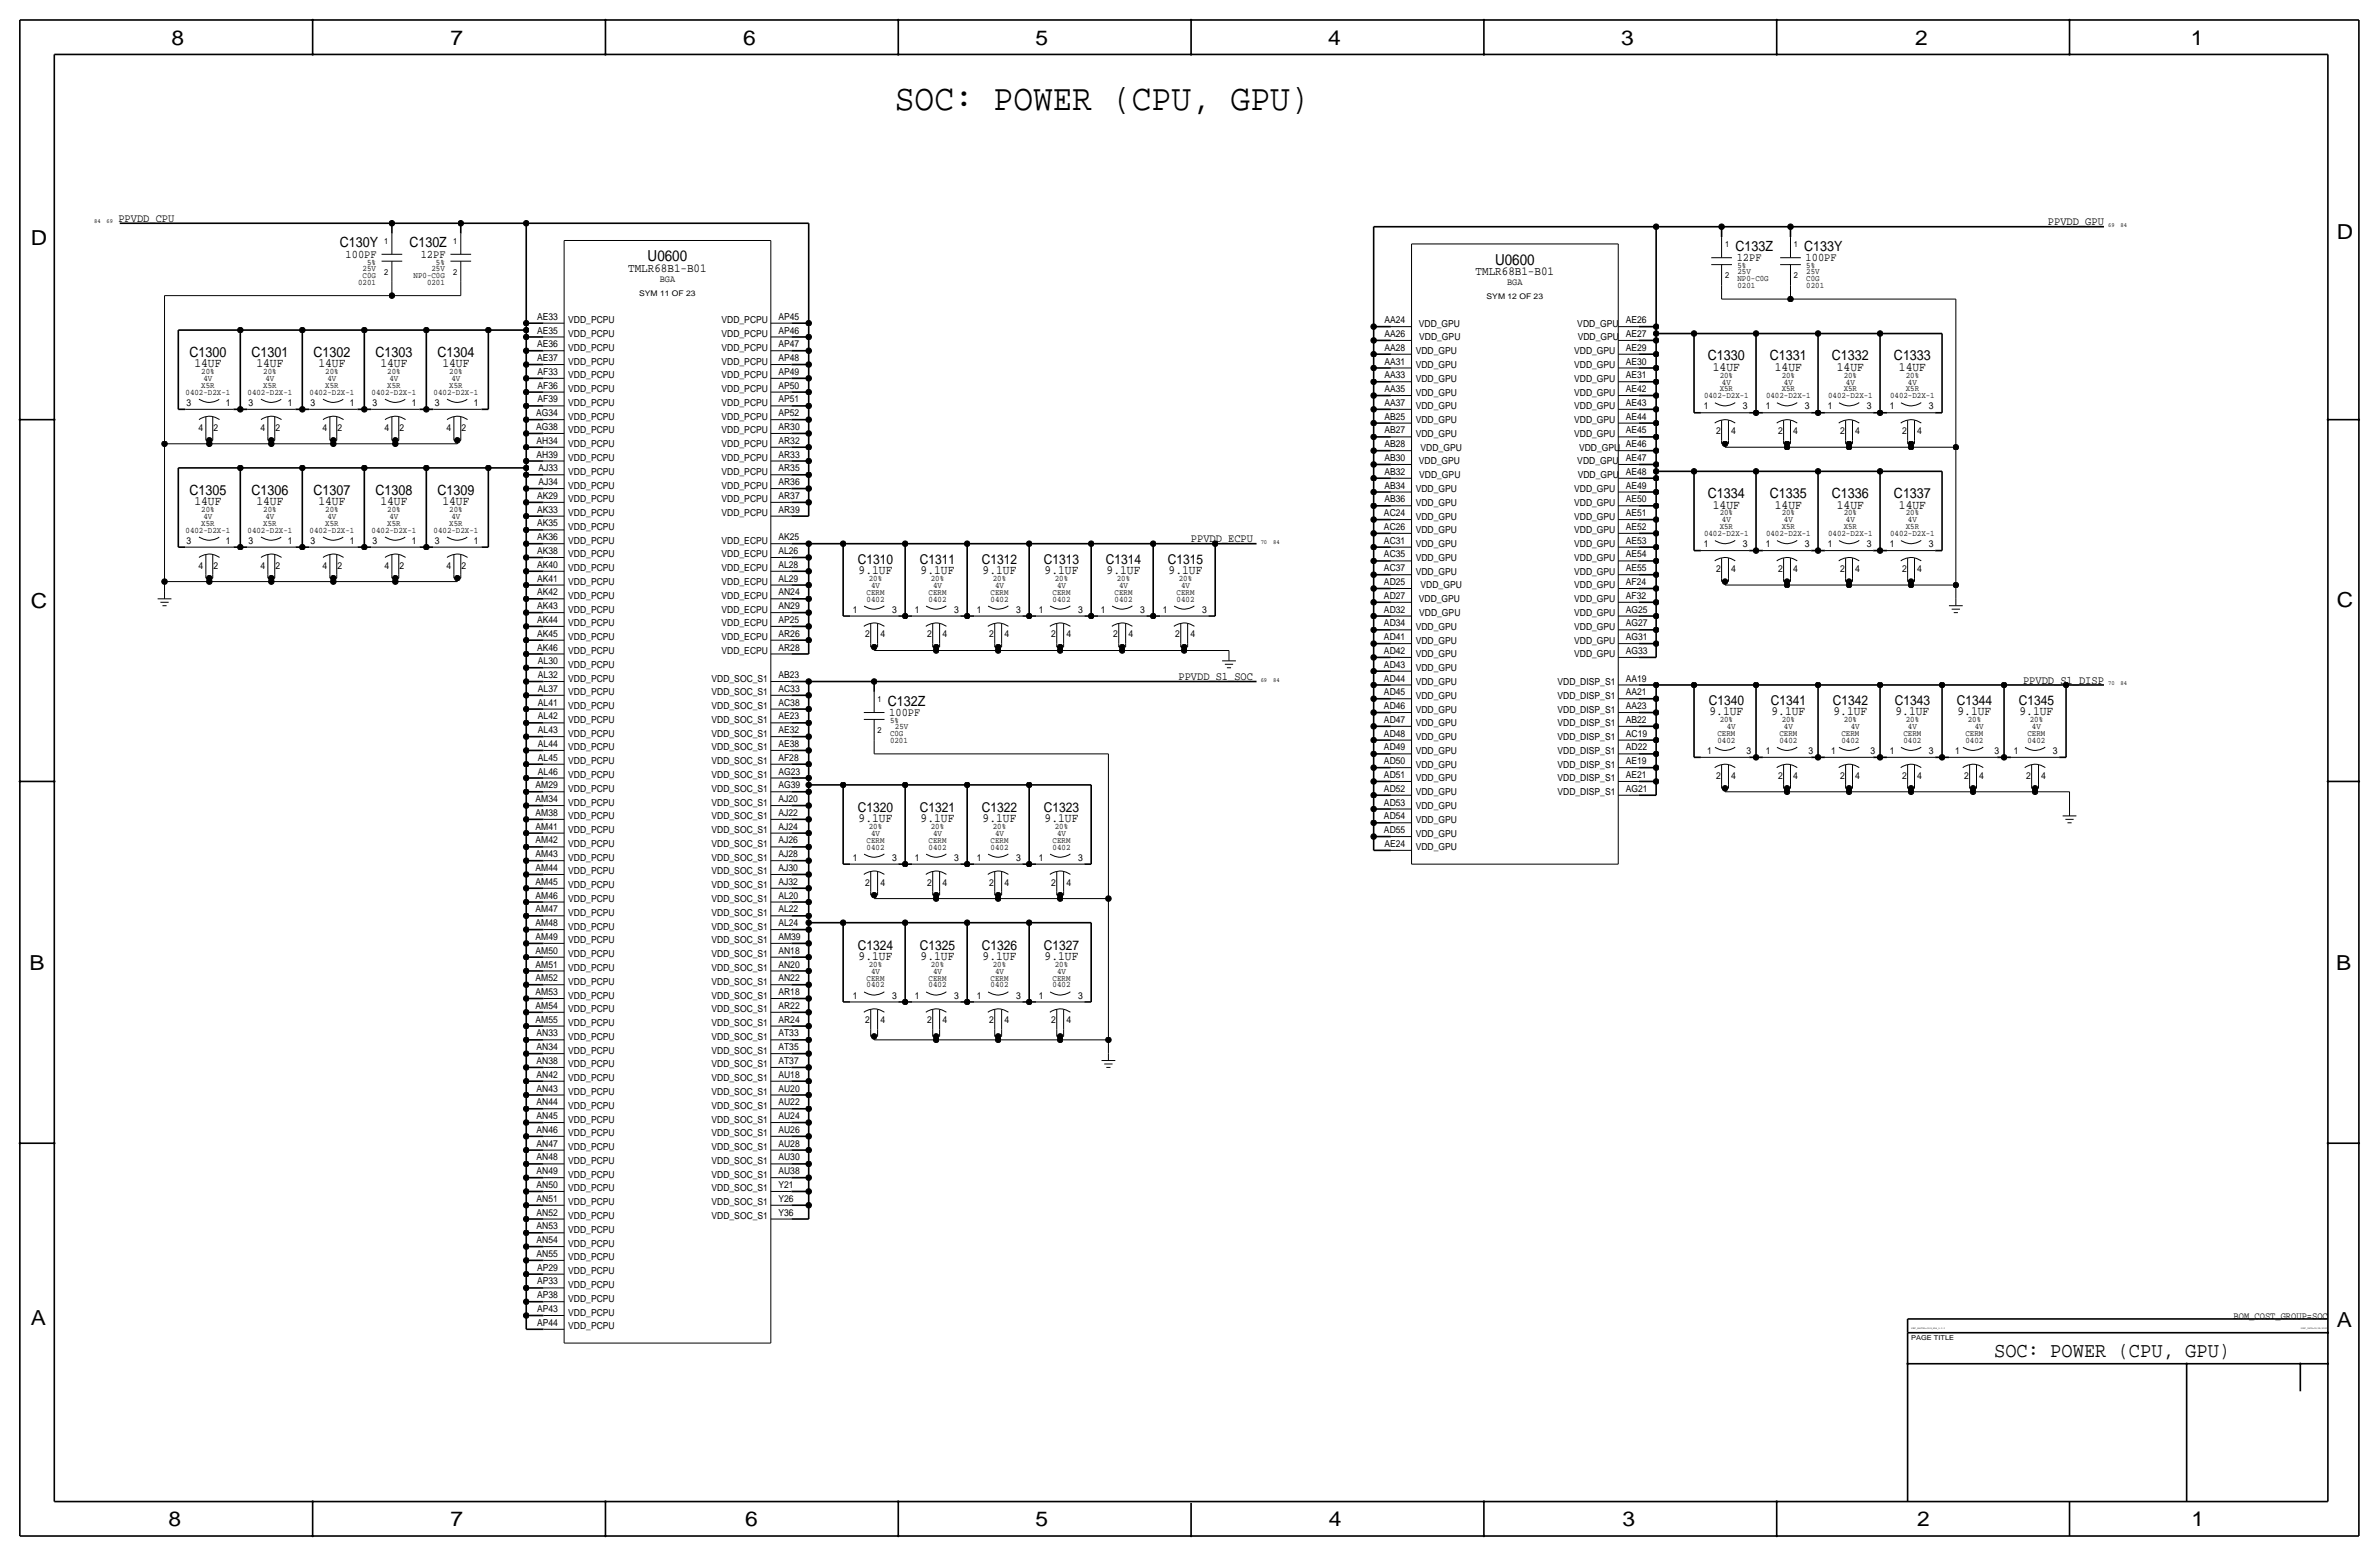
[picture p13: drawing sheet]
<svg xmlns="http://www.w3.org/2000/svg" width="877mm" height="574mm" viewBox="0 0 877 574" stroke-linecap="round" stroke-linejoin="round" font-family="sans-serif">
<defs><g id="words">
<text font-size="13.6" x="329.9" y="40.4">SOC: POWER (CPU, GPU)</text>
<text font-size="7.7" x="735.2" y="500.1">SOC: POWER (CPU, GPU)</text>
<g font-size="7.6">
<text x="63.2" y="16.5">8</text>
<text x="166.1" y="16.5">7</text>
<text x="274" y="16.5">6</text>
<text x="381.7" y="16.5">5</text>
<text x="489.7" y="16.5">4</text>
<text x="597.6" y="16.5">3</text>
<text x="706.1" y="16.5">2</text>
<text x="807.7" y="16.5">1</text>
<text x="861.5" y="88.1">D</text>
<text x="11.4" y="90.4">D</text>
<text x="11.4" y="224.3">C</text>
<text x="861.5" y="223.8">C</text>
<text x="10.9" y="357.6">B</text>
<text x="861.3" y="357.4">B</text>
<text x="11.4" y="488.4">A</text>
<text x="861.5" y="489.2">A</text>
<text x="62.2" y="562.6">8</text>
<text x="166.1" y="562.6">7</text>
<text x="274.8" y="562.6">6</text>
<text x="381.7" y="562.6">5</text>
<text x="489.9" y="562.6">4</text>
<text x="598.1" y="562.6">3</text>
<text x="706.8" y="562.6">2</text>
<text x="807.9" y="562.6">1</text>
</g>
<g font-size="5.6">
<text x="238.8" y="96.3">U0600</text>
<text x="551.2" y="97.5">U0600</text>
</g>
<g font-size="5.2">
<text x="125.3" y="91.2">C130Y</text>
<text x="150.9" y="91.2">C130Z</text>
<text x="639.8" y="92.5">C133Z</text>
<text x="665.2" y="92.5">C133Y</text>
<text x="69.8" y="131.6">C1300</text>
<text x="92.7" y="131.6">C1301</text>
<text x="115.6" y="131.6">C1302</text>
<text x="138.4" y="131.6">C1303</text>
<text x="161.3" y="131.6">C1304</text>
<text x="629.7" y="132.8">C1330</text>
<text x="652.5" y="132.8">C1331</text>
<text x="675.4" y="132.8">C1332</text>
<text x="698.2" y="132.8">C1333</text>
<text x="69.8" y="182.4">C1305</text>
<text x="92.7" y="182.4">C1306</text>
<text x="115.6" y="182.4">C1307</text>
<text x="138.4" y="182.4">C1308</text>
<text x="161.3" y="182.4">C1309</text>
<text x="629.7" y="183.6">C1334</text>
<text x="652.5" y="183.6">C1335</text>
<text x="675.4" y="183.6">C1336</text>
<text x="698.2" y="183.6">C1337</text>
<text x="327.4" y="260.1">C132Z</text>
</g>
<g font-size="5">
<text x="316.3" y="207.8">C1310</text>
<text x="339.1" y="207.8">C1311</text>
<text x="362" y="207.8">C1312</text>
<text x="384.8" y="207.8">C1313</text>
<text x="407.7" y="207.8">C1314</text>
<text x="430.6" y="207.8">C1315</text>
<text x="630" y="259.8">C1340</text>
<text x="652.8" y="259.8">C1341</text>
<text x="675.7" y="259.8">C1342</text>
<text x="698.5" y="259.8">C1343</text>
<text x="721.4" y="259.8">C1344</text>
<text x="744.3" y="259.8">C1345</text>
<text x="316.3" y="299.2">C1320</text>
<text x="339.1" y="299.2">C1321</text>
<text x="362" y="299.2">C1322</text>
<text x="384.8" y="299.2">C1323</text>
<text x="316.3" y="350">C1324</text>
<text x="339.1" y="350">C1325</text>
<text x="362" y="350">C1326</text>
<text x="384.8" y="350">C1327</text>
</g>
<g font-size="4.7">
<text x="71.7" y="135.4">14UF</text>
<text x="94.5" y="135.4">14UF</text>
<text x="117.4" y="135.4">14UF</text>
<text x="140.2" y="135.4">14UF</text>
<text x="163.1" y="135.4">14UF</text>
<text x="631.5" y="136.7">14UF</text>
<text x="654.3" y="136.7">14UF</text>
<text x="677.2" y="136.7">14UF</text>
<text x="700.1" y="136.7">14UF</text>
<text x="71.7" y="186.2">14UF</text>
<text x="94.5" y="186.2">14UF</text>
<text x="117.4" y="186.2">14UF</text>
<text x="140.2" y="186.2">14UF</text>
<text x="163.1" y="186.2">14UF</text>
<text x="631.5" y="187.5">14UF</text>
<text x="654.3" y="187.5">14UF</text>
<text x="677.2" y="187.5">14UF</text>
<text x="700.1" y="187.5">14UF</text>
<text x="316.5" y="211.6">9.1UF</text>
<text x="339.4" y="211.6">9.1UF</text>
<text x="362.3" y="211.6">9.1UF</text>
<text x="385.1" y="211.6">9.1UF</text>
<text x="408" y="211.6">9.1UF</text>
<text x="430.8" y="211.6">9.1UF</text>
<text x="630.2" y="263.7">9.1UF</text>
<text x="653.1" y="263.7">9.1UF</text>
<text x="676" y="263.7">9.1UF</text>
<text x="698.8" y="263.7">9.1UF</text>
<text x="721.7" y="263.7">9.1UF</text>
<text x="744.5" y="263.7">9.1UF</text>
<text x="316.5" y="303">9.1UF</text>
<text x="339.4" y="303">9.1UF</text>
<text x="362.3" y="303">9.1UF</text>
<text x="385.1" y="303">9.1UF</text>
<text x="316.5" y="353.8">9.1UF</text>
<text x="339.4" y="353.8">9.1UF</text>
<text x="362.3" y="353.8">9.1UF</text>
<text x="385.1" y="353.8">9.1UF</text>
</g>
<g font-size="4.5">
<text x="231.6" y="100.1">TMLR68B1-B01</text>
<text x="544" y="101.3">TMLR68B1-B01</text>
</g>
<g font-size="4.3">
<text x="43.6" y="81.8">PPVDD_CPU</text>
<text x="755" y="83.1">PPVDD_GPU</text>
<text x="127.4" y="95">100PF</text>
<text x="155.1" y="95">12PF</text>
<text x="640.3" y="96.3">12PF</text>
<text x="665.7" y="96.3">100PF</text>
<text x="439" y="199.9">PPVDD_ECPU</text>
<text x="434.5" y="250.7">PPVDD_S1_SOC</text>
<text x="745.9" y="252">PPVDD_S1_DISP</text>
<text x="327.9" y="263.9">100PF</text>
</g>
<text font-size="3.6" x="823.5" y="486.2">BOM_COST_GROUP=SOC</text>
<g font-size="3.5">
<text x="243.2" y="103.9">BGA</text>
<text x="555.7" y="105.2">BGA</text>
<text x="198" y="117.9">AE33</text>
<text x="209.5" y="119.1">VDD_PCPU</text>
<text x="266" y="119.1">VDD_PCPU</text>
<text x="287" y="117.9">AP45</text>
<text x="510.4" y="119.1">AA24</text>
<text x="599.4" y="119.1">AE26</text>
<text x="198" y="122.9">AE35</text>
<text x="209.5" y="124.2">VDD_PCPU</text>
<text x="266" y="124.2">VDD_PCPU</text>
<text x="287" y="122.9">AP46</text>
<text x="510.4" y="124.2">AA26</text>
<text x="523.1" y="120.4">VDD_GPU</text>
<text x="523.2" y="125.5">VDD_GPU</text>
<text x="581.5" y="120.4">VDD_GPU</text>
<text x="581.6" y="125.5">VDD_GPU</text>
<text x="599.4" y="124.2">AE27</text>
<text x="198" y="128">AE36</text>
<text x="209.5" y="129.3">VDD_PCPU</text>
<text x="266" y="129.3">VDD_PCPU</text>
<text x="287" y="128">AP47</text>
<text x="510.4" y="129.3">AA28</text>
<text x="521.9" y="130.6">VDD_GPU</text>
<text x="580.3" y="130.6">VDD_GPU</text>
<text x="599.4" y="129.3">AE29</text>
<text x="198" y="133.1">AE37</text>
<text x="209.5" y="134.4">VDD_PCPU</text>
<text x="266" y="134.4">VDD_PCPU</text>
<text x="287" y="133.1">AP48</text>
<text x="510.4" y="134.4">AA31</text>
<text x="521.9" y="135.6">VDD_GPU</text>
<text x="580.3" y="135.6">VDD_GPU</text>
<text x="599.4" y="134.4">AE30</text>
<text x="198.2" y="143.3">AF36</text>
<text x="198.2" y="138.2">AF33</text>
<text x="209.5" y="139.4">VDD_PCPU</text>
<text x="266" y="139.4">VDD_PCPU</text>
<text x="287" y="143.3">AP50</text>
<text x="287" y="138.2">AP49</text>
<text x="510.4" y="139.4">AA33</text>
<text x="521.9" y="140.7">VDD_GPU</text>
<text x="580.3" y="140.7">VDD_GPU</text>
<text x="599.4" y="139.4">AE31</text>
<text x="68.8" y="149.6">3</text>
<text x="83.3" y="149.6">1</text>
<text x="91.7" y="149.6">3</text>
<text x="106.1" y="149.6">1</text>
<text x="114.5" y="149.6">3</text>
<text x="129" y="149.6">1</text>
<text x="137.4" y="149.6">3</text>
<text x="151.8" y="149.6">1</text>
<text x="160.2" y="149.6">3</text>
<text x="174.7" y="149.6">1</text>
<text x="198.2" y="148.3">AF39</text>
<text x="209.5" y="149.6">VDD_PCPU</text>
<text x="209.5" y="144.5">VDD_PCPU</text>
<text x="266" y="144.5">VDD_PCPU</text>
<text x="266" y="149.6">VDD_PCPU</text>
<text x="287" y="148.3">AP51</text>
<text x="510.4" y="149.6">AA37</text>
<text x="510.4" y="144.5">AA35</text>
<text x="521.9" y="145.8">VDD_GPU</text>
<text x="580.3" y="145.8">VDD_GPU</text>
<text x="599.4" y="149.6">AE43</text>
<text x="599.4" y="144.5">AE42</text>
<text x="197.6" y="153.4">AG34</text>
<text x="209.5" y="154.7">VDD_PCPU</text>
<text x="266" y="154.7">VDD_PCPU</text>
<text x="287" y="153.4">AP52</text>
<text x="510.4" y="154.7">AB25</text>
<text x="521.9" y="156">VDD_GPU</text>
<text x="521.9" y="150.9">VDD_GPU</text>
<text x="580.3" y="156">VDD_GPU</text>
<text x="580.3" y="150.9">VDD_GPU</text>
<text x="599.4" y="154.7">AE44</text>
<text x="628.1" y="150.9">1</text>
<text x="642.6" y="150.9">3</text>
<text x="651" y="150.9">1</text>
<text x="665.4" y="150.9">3</text>
<text x="673.8" y="150.9">1</text>
<text x="688.3" y="150.9">3</text>
<text x="696.7" y="150.9">1</text>
<text x="711.1" y="150.9">3</text>
<text x="73.1" y="158.8">4</text>
<text x="78.7" y="158.8">2</text>
<text x="96" y="158.8">4</text>
<text x="101.5" y="158.8">2</text>
<text x="118.8" y="158.8">4</text>
<text x="124.4" y="158.8">2</text>
<text x="141.7" y="158.8">4</text>
<text x="147.3" y="158.8">2</text>
<text x="164.6" y="158.8">4</text>
<text x="170.1" y="158.8">2</text>
<text x="197.6" y="158.5">AG38</text>
<text x="209.5" y="159.8">VDD_PCPU</text>
<text x="266" y="159.8">VDD_PCPU</text>
<text x="287" y="158.5">AR30</text>
<text x="510.4" y="159.8">AB27</text>
<text x="521.9" y="161">VDD_GPU</text>
<text x="580.3" y="161">VDD_GPU</text>
<text x="599.4" y="159.8">AE45</text>
<text x="632.7" y="160">2</text>
<text x="638.3" y="160">4</text>
<text x="655.5" y="160">2</text>
<text x="661.1" y="160">4</text>
<text x="678.4" y="160">2</text>
<text x="684" y="160">4</text>
<text x="701.3" y="160">2</text>
<text x="706.8" y="160">4</text>
<text x="197.8" y="163.6">AH34</text>
<text x="209.5" y="164.8">VDD_PCPU</text>
<text x="266" y="164.8">VDD_PCPU</text>
<text x="287" y="163.6">AR32</text>
<text x="510.4" y="164.8">AB28</text>
<text x="523.7" y="166.1">VDD_GPU</text>
<text x="582.1" y="166.1">VDD_GPU</text>
<text x="599.4" y="164.8">AE46</text>
<text x="197.8" y="168.7">AH39</text>
<text x="198.5" y="173.7">AJ33</text>
<text x="209.5" y="169.9">VDD_PCPU</text>
<text x="266" y="169.9">VDD_PCPU</text>
<text x="287" y="173.7">AR35</text>
<text x="287" y="168.7">AR33</text>
<text x="510.4" y="169.9">AB30</text>
<text x="523.1" y="171.2">VDD_GPU</text>
<text x="581.5" y="171.2">VDD_GPU</text>
<text x="599.4" y="169.9">AE47</text>
<text x="198.5" y="178.8">AJ34</text>
<text x="209.5" y="175">VDD_PCPU</text>
<text x="266" y="175">VDD_PCPU</text>
<text x="287" y="178.8">AR36</text>
<text x="510.4" y="175">AB32</text>
<text x="523.2" y="176.3">VDD_GPU</text>
<text x="581.6" y="176.3">VDD_GPU</text>
<text x="599.4" y="175">AE48</text>
<text x="198" y="183.9">AK29</text>
<text x="209.5" y="180.1">VDD_PCPU</text>
<text x="209.5" y="185.2">VDD_PCPU</text>
<text x="266" y="180.1">VDD_PCPU</text>
<text x="266" y="185.2">VDD_PCPU</text>
<text x="287" y="183.9">AR37</text>
<text x="510.4" y="185.2">AB36</text>
<text x="510.4" y="180.1">AB34</text>
<text x="521.9" y="181.4">VDD_GPU</text>
<text x="580.3" y="181.4">VDD_GPU</text>
<text x="599.4" y="185.2">AE50</text>
<text x="599.4" y="180.1">AE49</text>
<text x="198" y="189">AK33</text>
<text x="209.5" y="190.2">VDD_PCPU</text>
<text x="266" y="190.2">VDD_PCPU</text>
<text x="287" y="189">AR39</text>
<text x="510.2" y="190.2">AC24</text>
<text x="521.9" y="191.5">VDD_GPU</text>
<text x="521.9" y="186.4">VDD_GPU</text>
<text x="580.3" y="191.5">VDD_GPU</text>
<text x="580.3" y="186.4">VDD_GPU</text>
<text x="599.4" y="190.2">AE51</text>
<text x="198" y="194.1">AK35</text>
<text x="209.5" y="195.3">VDD_PCPU</text>
<text x="510.2" y="195.3">AC26</text>
<text x="521.9" y="196.6">VDD_GPU</text>
<text x="580.3" y="196.6">VDD_GPU</text>
<text x="599.4" y="195.3">AE52</text>
<text x="68.8" y="200.4">3</text>
<text x="83.3" y="200.4">1</text>
<text x="91.7" y="200.4">3</text>
<text x="106.1" y="200.4">1</text>
<text x="114.5" y="200.4">3</text>
<text x="129" y="200.4">1</text>
<text x="137.4" y="200.4">3</text>
<text x="151.8" y="200.4">1</text>
<text x="160.2" y="200.4">3</text>
<text x="174.7" y="200.4">1</text>
<text x="198" y="199.1">AK36</text>
<text x="209.5" y="200.4">VDD_PCPU</text>
<text x="266" y="200.4">VDD_ECPU</text>
<text x="287" y="199.1">AK25</text>
<text x="510.2" y="200.4">AC31</text>
<text x="521.9" y="201.7">VDD_GPU</text>
<text x="580.3" y="201.7">VDD_GPU</text>
<text x="599.4" y="200.4">AE53</text>
<text x="628.1" y="201.7">1</text>
<text x="642.6" y="201.7">3</text>
<text x="651" y="201.7">1</text>
<text x="665.4" y="201.7">3</text>
<text x="673.8" y="201.7">1</text>
<text x="688.3" y="201.7">3</text>
<text x="696.7" y="201.7">1</text>
<text x="711.1" y="201.7">3</text>
<text x="73.1" y="209.6">4</text>
<text x="78.7" y="209.6">2</text>
<text x="96" y="209.6">4</text>
<text x="101.5" y="209.6">2</text>
<text x="118.8" y="209.6">4</text>
<text x="124.4" y="209.6">2</text>
<text x="141.7" y="209.6">4</text>
<text x="147.3" y="209.6">2</text>
<text x="164.6" y="209.6">4</text>
<text x="170.1" y="209.6">2</text>
<text x="198" y="209.3">AK40</text>
<text x="198" y="204.2">AK38</text>
<text x="209.5" y="205.5">VDD_PCPU</text>
<text x="266" y="205.5">VDD_ECPU</text>
<text x="287" y="209.3">AL28</text>
<text x="287" y="204.2">AL26</text>
<text x="510.2" y="205.5">AC35</text>
<text x="521.9" y="206.8">VDD_GPU</text>
<text x="580.3" y="206.8">VDD_GPU</text>
<text x="599.4" y="205.5">AE54</text>
<text x="198" y="214.4">AK41</text>
<text x="209.5" y="215.6">VDD_PCPU</text>
<text x="209.5" y="210.6">VDD_PCPU</text>
<text x="266" y="215.6">VDD_ECPU</text>
<text x="266" y="210.6">VDD_ECPU</text>
<text x="287" y="214.4">AL29</text>
<text x="510.2" y="215.6">AD25</text>
<text x="510.2" y="210.6">AC37</text>
<text x="521.9" y="211.8">VDD_GPU</text>
<text x="580.3" y="211.8">VDD_GPU</text>
<text x="599.4" y="215.6">AF24</text>
<text x="599.4" y="210.6">AE55</text>
<text x="632.7" y="210.8">2</text>
<text x="638.3" y="210.8">4</text>
<text x="655.5" y="210.8">2</text>
<text x="661.1" y="210.8">4</text>
<text x="678.4" y="210.8">2</text>
<text x="684" y="210.8">4</text>
<text x="701.3" y="210.8">2</text>
<text x="706.8" y="210.8">4</text>
<text x="198" y="219.5">AK42</text>
<text x="209.5" y="220.7">VDD_PCPU</text>
<text x="266" y="220.7">VDD_ECPU</text>
<text x="287" y="219.5">AN24</text>
<text x="510.2" y="220.7">AD27</text>
<text x="523.1" y="222">VDD_GPU</text>
<text x="523.7" y="216.9">VDD_GPU</text>
<text x="580.3" y="222">VDD_GPU</text>
<text x="580.3" y="216.9">VDD_GPU</text>
<text x="599.4" y="220.7">AF32</text>
<text x="198" y="224.5">AK43</text>
<text x="209.5" y="225.8">VDD_PCPU</text>
<text x="266" y="225.8">VDD_ECPU</text>
<text x="287" y="224.5">AN29</text>
<text x="314.4" y="225.8">1</text>
<text x="328.9" y="225.8">3</text>
<text x="337.3" y="225.8">1</text>
<text x="351.7" y="225.8">3</text>
<text x="360.1" y="225.8">1</text>
<text x="374.6" y="225.8">3</text>
<text x="383" y="225.8">1</text>
<text x="397.5" y="225.8">3</text>
<text x="405.9" y="225.8">1</text>
<text x="420.3" y="225.8">3</text>
<text x="428.7" y="225.8">1</text>
<text x="443.2" y="225.8">3</text>
<text x="510.2" y="225.8">AD32</text>
<text x="523.2" y="227.1">VDD_GPU</text>
<text x="580.3" y="227.1">VDD_GPU</text>
<text x="599.4" y="225.8">AG25</text>
<text x="198" y="229.6">AK44</text>
<text x="209.5" y="230.9">VDD_PCPU</text>
<text x="266" y="230.9">VDD_ECPU</text>
<text x="287" y="229.6">AP25</text>
<text x="510.2" y="230.9">AD34</text>
<text x="521.9" y="232.2">VDD_GPU</text>
<text x="580.3" y="232.2">VDD_GPU</text>
<text x="599.4" y="230.9">AG27</text>
<text x="198" y="239.8">AK46</text>
<text x="198" y="234.7">AK45</text>
<text x="209.5" y="236">VDD_PCPU</text>
<text x="266" y="236">VDD_ECPU</text>
<text x="287" y="239.8">AR28</text>
<text x="287" y="234.7">AR26</text>
<text x="319" y="235">2</text>
<text x="324.6" y="235">4</text>
<text x="341.9" y="235">2</text>
<text x="347.4" y="235">4</text>
<text x="364.7" y="235">2</text>
<text x="370.3" y="235">4</text>
<text x="387.6" y="235">2</text>
<text x="393.1" y="235">4</text>
<text x="410.4" y="235">2</text>
<text x="416" y="235">4</text>
<text x="433.3" y="235">2</text>
<text x="438.9" y="235">4</text>
<text x="510.2" y="236">AD41</text>
<text x="521.9" y="237.2">VDD_GPU</text>
<text x="580.3" y="237.2">VDD_GPU</text>
<text x="599.4" y="236">AG31</text>
<text x="198.3" y="244.9">AL30</text>
<text x="209.5" y="241">VDD_PCPU</text>
<text x="266" y="241">VDD_ECPU</text>
<text x="510.2" y="241">AD42</text>
<text x="521.9" y="242.3">VDD_GPU</text>
<text x="580.3" y="242.3">VDD_GPU</text>
<text x="599.4" y="241">AG33</text>
<text x="198.3" y="249.9">AL32</text>
<text x="209.5" y="246.1">VDD_PCPU</text>
<text x="209.5" y="251.2">VDD_PCPU</text>
<text x="262.3" y="251.2">VDD_SOC_S1</text>
<text x="287" y="249.9">AB23</text>
<text x="510.2" y="251.2">AD44</text>
<text x="510.2" y="246.1">AD43</text>
<text x="521.9" y="247.4">VDD_GPU</text>
<text x="599.4" y="251.2">AA19</text>
<text x="198.3" y="255">AL37</text>
<text x="209.5" y="256.3">VDD_PCPU</text>
<text x="262.3" y="256.3">VDD_SOC_S1</text>
<text x="287" y="255">AC33</text>
<text x="510.2" y="256.3">AD45</text>
<text x="521.9" y="257.6">VDD_GPU</text>
<text x="521.9" y="252.5">VDD_GPU</text>
<text x="574.2" y="252.5">VDD_DISP_S1</text>
<text x="574.2" y="257.6">VDD_DISP_S1</text>
<text x="599.4" y="256.3">AA21</text>
<text x="198.3" y="260.1">AL41</text>
<text x="209.5" y="261.4">VDD_PCPU</text>
<text x="262.3" y="261.4">VDD_SOC_S1</text>
<text x="287" y="260.1">AC38</text>
<text x="510.2" y="261.4">AD46</text>
<text x="521.9" y="262.6">VDD_GPU</text>
<text x="574.2" y="262.6">VDD_DISP_S1</text>
<text x="599.4" y="261.4">AA23</text>
<text x="198.3" y="265.2">AL42</text>
<text x="209.5" y="266.4">VDD_PCPU</text>
<text x="262.3" y="266.4">VDD_SOC_S1</text>
<text x="287" y="265.2">AE23</text>
<text x="510.2" y="266.4">AD47</text>
<text x="521.9" y="267.7">VDD_GPU</text>
<text x="574.2" y="267.7">VDD_DISP_S1</text>
<text x="599.4" y="266.4">AB22</text>
<text x="198.3" y="275.3">AL44</text>
<text x="198.3" y="270.3">AL43</text>
<text x="209.5" y="271.5">VDD_PCPU</text>
<text x="262.3" y="271.5">VDD_SOC_S1</text>
<text x="287" y="275.3">AE38</text>
<text x="287" y="270.3">AE32</text>
<text x="510.2" y="271.5">AD48</text>
<text x="521.9" y="272.8">VDD_GPU</text>
<text x="574.2" y="272.8">VDD_DISP_S1</text>
<text x="599.4" y="271.5">AC19</text>
<text x="198.3" y="280.4">AL45</text>
<text x="209.5" y="281.7">VDD_PCPU</text>
<text x="209.5" y="276.6">VDD_PCPU</text>
<text x="262.3" y="281.7">VDD_SOC_S1</text>
<text x="262.3" y="276.6">VDD_SOC_S1</text>
<text x="287" y="280.4">AF28</text>
<text x="510.2" y="281.7">AD50</text>
<text x="510.2" y="276.6">AD49</text>
<text x="521.9" y="277.9">VDD_GPU</text>
<text x="574.2" y="277.9">VDD_DISP_S1</text>
<text x="599.4" y="281.7">AE19</text>
<text x="599.4" y="276.6">AD22</text>
<text x="629.4" y="277.9">1</text>
<text x="643.9" y="277.9">3</text>
<text x="651" y="277.9">1</text>
<text x="666.7" y="277.9">3</text>
<text x="675.1" y="277.9">1</text>
<text x="689.6" y="277.9">3</text>
<text x="696.7" y="277.9">1</text>
<text x="711.1" y="277.9">3</text>
<text x="720.8" y="277.9">1</text>
<text x="735.3" y="277.9">3</text>
<text x="742.4" y="277.9">1</text>
<text x="756.9" y="277.9">3</text>
<text x="198.3" y="285.5">AL46</text>
<text x="209.5" y="286.8">VDD_PCPU</text>
<text x="262.3" y="286.8">VDD_SOC_S1</text>
<text x="287" y="285.5">AG23</text>
<text x="510.2" y="286.8">AD51</text>
<text x="521.9" y="283">VDD_GPU</text>
<text x="574.2" y="283">VDD_DISP_S1</text>
<text x="599.4" y="286.8">AE21</text>
<text x="632.7" y="287">2</text>
<text x="638.3" y="287">4</text>
<text x="655.5" y="287">2</text>
<text x="661.1" y="287">4</text>
<text x="678.4" y="287">2</text>
<text x="684" y="287">4</text>
<text x="701.3" y="287">2</text>
<text x="706.8" y="287">4</text>
<text x="724.1" y="287">2</text>
<text x="729.7" y="287">4</text>
<text x="747" y="287">2</text>
<text x="752.6" y="287">4</text>
<text x="197.5" y="290.6">AM29</text>
<text x="209.5" y="291.8">VDD_PCPU</text>
<text x="262.3" y="291.8">VDD_SOC_S1</text>
<text x="287" y="290.6">AG39</text>
<text x="510.2" y="291.8">AD52</text>
<text x="521.9" y="293.1">VDD_GPU</text>
<text x="521.9" y="288">VDD_GPU</text>
<text x="574.2" y="288">VDD_DISP_S1</text>
<text x="574.2" y="293.1">VDD_DISP_S1</text>
<text x="599.4" y="291.8">AG21</text>
<text x="197.5" y="295.7">AM34</text>
<text x="209.5" y="296.9">VDD_PCPU</text>
<text x="262.3" y="296.9">VDD_SOC_S1</text>
<text x="287" y="295.7">AJ20</text>
<text x="510.2" y="296.9">AD53</text>
<text x="521.9" y="298.2">VDD_GPU</text>
<text x="197.5" y="305.8">AM41</text>
<text x="197.5" y="300.7">AM38</text>
<text x="209.5" y="302">VDD_PCPU</text>
<text x="262.3" y="302">VDD_SOC_S1</text>
<text x="287" y="305.8">AJ24</text>
<text x="287" y="300.7">AJ22</text>
<text x="510.2" y="302">AD54</text>
<text x="521.9" y="303.3">VDD_GPU</text>
<text x="197.5" y="310.9">AM42</text>
<text x="209.5" y="307.1">VDD_PCPU</text>
<text x="262.3" y="307.1">VDD_SOC_S1</text>
<text x="287" y="310.9">AJ26</text>
<text x="510.2" y="307.1">AD55</text>
<text x="521.9" y="308.4">VDD_GPU</text>
<text x="197.5" y="316">AM43</text>
<text x="209.5" y="317.2">VDD_PCPU</text>
<text x="209.5" y="312.2">VDD_PCPU</text>
<text x="262.3" y="317.2">VDD_SOC_S1</text>
<text x="262.3" y="312.2">VDD_SOC_S1</text>
<text x="287" y="316">AJ28</text>
<text x="314.4" y="317.2">1</text>
<text x="328.9" y="317.2">3</text>
<text x="337.3" y="317.2">1</text>
<text x="351.7" y="317.2">3</text>
<text x="360.1" y="317.2">1</text>
<text x="374.6" y="317.2">3</text>
<text x="383" y="317.2">1</text>
<text x="397.5" y="317.2">3</text>
<text x="510.4" y="312.2">AE24</text>
<text x="521.9" y="313.4">VDD_GPU</text>
<text x="197.5" y="321.1">AM44</text>
<text x="209.5" y="322.3">VDD_PCPU</text>
<text x="262.3" y="322.3">VDD_SOC_S1</text>
<text x="287" y="321.1">AJ30</text>
<text x="197.5" y="326.1">AM45</text>
<text x="209.5" y="327.4">VDD_PCPU</text>
<text x="262.3" y="327.4">VDD_SOC_S1</text>
<text x="287" y="326.1">AJ32</text>
<text x="319" y="326.4">2</text>
<text x="324.6" y="326.4">4</text>
<text x="341.9" y="326.4">2</text>
<text x="347.4" y="326.4">4</text>
<text x="364.7" y="326.4">2</text>
<text x="370.3" y="326.4">4</text>
<text x="387.6" y="326.4">2</text>
<text x="393.1" y="326.4">4</text>
<text x="197.5" y="331.2">AM46</text>
<text x="209.5" y="332.5">VDD_PCPU</text>
<text x="262.3" y="332.5">VDD_SOC_S1</text>
<text x="287" y="331.2">AL20</text>
<text x="197.5" y="341.4">AM48</text>
<text x="197.5" y="336.3">AM47</text>
<text x="209.5" y="337.6">VDD_PCPU</text>
<text x="262.3" y="337.6">VDD_SOC_S1</text>
<text x="287" y="341.4">AL24</text>
<text x="287" y="336.3">AL22</text>
<text x="197.5" y="346.5">AM49</text>
<text x="209.5" y="347.7">VDD_PCPU</text>
<text x="209.5" y="342.6">VDD_PCPU</text>
<text x="262.3" y="347.7">VDD_SOC_S1</text>
<text x="262.3" y="342.6">VDD_SOC_S1</text>
<text x="287" y="346.5">AM39</text>
<text x="197.5" y="351.5">AM50</text>
<text x="209.5" y="352.8">VDD_PCPU</text>
<text x="262.3" y="352.8">VDD_SOC_S1</text>
<text x="287" y="351.5">AN18</text>
<text x="197.5" y="356.6">AM51</text>
<text x="209.5" y="357.9">VDD_PCPU</text>
<text x="262.3" y="357.9">VDD_SOC_S1</text>
<text x="287" y="356.6">AN20</text>
<text x="197.5" y="361.7">AM52</text>
<text x="209.5" y="363">VDD_PCPU</text>
<text x="262.3" y="363">VDD_SOC_S1</text>
<text x="287" y="361.7">AN22</text>
<text x="197.5" y="371.9">AM54</text>
<text x="197.5" y="366.8">AM53</text>
<text x="209.5" y="368">VDD_PCPU</text>
<text x="262.3" y="368">VDD_SOC_S1</text>
<text x="287" y="371.9">AR22</text>
<text x="287" y="366.8">AR18</text>
<text x="314.4" y="368">1</text>
<text x="328.9" y="368">3</text>
<text x="337.3" y="368">1</text>
<text x="351.7" y="368">3</text>
<text x="360.1" y="368">1</text>
<text x="374.6" y="368">3</text>
<text x="383" y="368">1</text>
<text x="397.5" y="368">3</text>
<text x="197.5" y="376.9">AM55</text>
<text x="209.5" y="373.1">VDD_PCPU</text>
<text x="262.3" y="373.1">VDD_SOC_S1</text>
<text x="287" y="376.9">AR24</text>
<text x="319" y="377.2">2</text>
<text x="324.6" y="377.2">4</text>
<text x="341.9" y="377.2">2</text>
<text x="347.4" y="377.2">4</text>
<text x="364.7" y="377.2">2</text>
<text x="370.3" y="377.2">4</text>
<text x="387.6" y="377.2">2</text>
<text x="393.1" y="377.2">4</text>
<text x="197.8" y="382">AN33</text>
<text x="209.5" y="378.2">VDD_PCPU</text>
<text x="209.5" y="383.3">VDD_PCPU</text>
<text x="262.3" y="383.3">VDD_SOC_S1</text>
<text x="262.3" y="378.2">VDD_SOC_S1</text>
<text x="287" y="382">AT33</text>
<text x="197.8" y="387.1">AN34</text>
<text x="209.5" y="388.4">VDD_PCPU</text>
<text x="262.3" y="388.4">VDD_SOC_S1</text>
<text x="287" y="387.1">AT35</text>
<text x="197.8" y="392.2">AN38</text>
<text x="209.5" y="393.4">VDD_PCPU</text>
<text x="262.3" y="393.4">VDD_SOC_S1</text>
<text x="287" y="392.2">AT37</text>
<text x="197.8" y="397.3">AN42</text>
<text x="209.5" y="398.5">VDD_PCPU</text>
<text x="262.3" y="398.5">VDD_SOC_S1</text>
<text x="287" y="397.3">AU18</text>
<text x="197.8" y="407.4">AN44</text>
<text x="197.8" y="402.3">AN43</text>
<text x="209.5" y="403.6">VDD_PCPU</text>
<text x="262.3" y="403.6">VDD_SOC_S1</text>
<text x="287" y="407.4">AU22</text>
<text x="287" y="402.3">AU20</text>
<text x="197.8" y="412.5">AN45</text>
<text x="209.5" y="408.7">VDD_PCPU</text>
<text x="209.5" y="413.8">VDD_PCPU</text>
<text x="262.3" y="413.8">VDD_SOC_S1</text>
<text x="262.3" y="408.7">VDD_SOC_S1</text>
<text x="287" y="412.5">AU24</text>
<text x="197.8" y="417.6">AN46</text>
<text x="209.5" y="418.8">VDD_PCPU</text>
<text x="262.3" y="418.8">VDD_SOC_S1</text>
<text x="287" y="417.6">AU26</text>
<text x="197.8" y="422.7">AN47</text>
<text x="209.5" y="423.9">VDD_PCPU</text>
<text x="262.3" y="423.9">VDD_SOC_S1</text>
<text x="287" y="422.7">AU28</text>
<text x="197.8" y="427.7">AN48</text>
<text x="209.5" y="429">VDD_PCPU</text>
<text x="262.3" y="429">VDD_SOC_S1</text>
<text x="287" y="427.7">AU30</text>
<text x="197.8" y="437.9">AN50</text>
<text x="197.8" y="432.8">AN49</text>
<text x="209.5" y="434.1">VDD_PCPU</text>
<text x="262.3" y="434.1">VDD_SOC_S1</text>
<text x="287" y="437.9">Y21</text>
<text x="287" y="432.8">AU38</text>
<text x="197.8" y="443">AN51</text>
<text x="209.5" y="439.2">VDD_PCPU</text>
<text x="262.3" y="439.2">VDD_SOC_S1</text>
<text x="287" y="443">Y26</text>
<text x="197.8" y="448.1">AN52</text>
<text x="209.5" y="444.2">VDD_PCPU</text>
<text x="209.5" y="449.3">VDD_PCPU</text>
<text x="262.3" y="449.3">VDD_SOC_S1</text>
<text x="262.3" y="444.2">VDD_SOC_S1</text>
<text x="287" y="448.1">Y36</text>
<text x="197.8" y="453.1">AN53</text>
<text x="209.5" y="454.4">VDD_PCPU</text>
<text x="197.8" y="458.2">AN54</text>
<text x="209.5" y="459.5">VDD_PCPU</text>
<text x="197.8" y="463.3">AN55</text>
<text x="209.5" y="464.6">VDD_PCPU</text>
<text x="198" y="473.5">AP33</text>
<text x="198" y="468.4">AP29</text>
<text x="209.5" y="469.6">VDD_PCPU</text>
<text x="198" y="478.5">AP38</text>
<text x="209.5" y="474.7">VDD_PCPU</text>
<text x="209.5" y="479.8">VDD_PCPU</text>
<text x="198" y="483.6">AP43</text>
<text x="209.5" y="484.9">VDD_PCPU</text>
<text x="198" y="488.7">AP44</text>
<text x="209.5" y="490">VDD_PCPU</text>
</g>
<g font-size="3.1">
<text x="141.7" y="89.9">1</text>
<text x="167.1" y="89.9">1</text>
<text x="636" y="91.2">1</text>
<text x="661.4" y="91.2">1</text>
<text x="133.7" y="99.8">25V</text>
<text x="135.3" y="97.5">5%</text>
<text x="141.7" y="101.3">2</text>
<text x="159.1" y="99.8">25V</text>
<text x="160.7" y="97.5">5%</text>
<text x="167.1" y="101.3">2</text>
<text x="640.5" y="98.8">5%</text>
<text x="640.5" y="101.1">25V</text>
<text x="665.9" y="98.8">5%</text>
<text x="665.9" y="101.1">25V</text>
<text x="132" y="104.9">0201</text>
<text x="133.7" y="102.4">C0G</text>
<text x="152.5" y="102.4">NP0-C0G</text>
<text x="157.4" y="104.9">0201</text>
<text x="636" y="102.6">2</text>
<text x="640.5" y="106.2">0201</text>
<text x="640.5" y="103.6">NP0-C0G</text>
<text x="661.4" y="102.6">2</text>
<text x="665.9" y="106.2">0201</text>
<text x="665.9" y="103.6">C0G</text>
<text x="74.2" y="137.9">20%</text>
<text x="97" y="137.9">20%</text>
<text x="119.9" y="137.9">20%</text>
<text x="142.8" y="137.9">20%</text>
<text x="165.6" y="137.9">20%</text>
<text x="74.2" y="143">X5R</text>
<text x="75" y="140.5">4V</text>
<text x="97" y="143">X5R</text>
<text x="97.9" y="140.5">4V</text>
<text x="119.9" y="143">X5R</text>
<text x="120.7" y="140.5">4V</text>
<text x="142.8" y="143">X5R</text>
<text x="143.6" y="140.5">4V</text>
<text x="165.6" y="143">X5R</text>
<text x="166.4" y="140.5">4V</text>
<text x="634" y="139.2">20%</text>
<text x="634.8" y="141.7">4V</text>
<text x="656.9" y="139.2">20%</text>
<text x="657.7" y="141.7">4V</text>
<text x="679.7" y="139.2">20%</text>
<text x="680.5" y="141.7">4V</text>
<text x="702.6" y="139.2">20%</text>
<text x="703.4" y="141.7">4V</text>
<text x="68.4" y="145.5">0402-D2X-1</text>
<text x="91.3" y="145.5">0402-D2X-1</text>
<text x="114.1" y="145.5">0402-D2X-1</text>
<text x="137" y="145.5">0402-D2X-1</text>
<text x="159.8" y="145.5">0402-D2X-1</text>
<text x="628.2" y="146.8">0402-D2X-1</text>
<text x="634" y="144.3">X5R</text>
<text x="651.1" y="146.8">0402-D2X-1</text>
<text x="656.9" y="144.3">X5R</text>
<text x="673.9" y="146.8">0402-D2X-1</text>
<text x="679.7" y="144.3">X5R</text>
<text x="696.8" y="146.8">0402-D2X-1</text>
<text x="702.6" y="144.3">X5R</text>
<text x="74.2" y="188.7">20%</text>
<text x="75" y="191.3">4V</text>
<text x="97" y="188.7">20%</text>
<text x="97.9" y="191.3">4V</text>
<text x="119.9" y="188.7">20%</text>
<text x="120.7" y="191.3">4V</text>
<text x="142.8" y="188.7">20%</text>
<text x="143.6" y="191.3">4V</text>
<text x="165.6" y="188.7">20%</text>
<text x="166.4" y="191.3">4V</text>
<text x="634" y="190">20%</text>
<text x="656.9" y="190">20%</text>
<text x="679.7" y="190">20%</text>
<text x="702.6" y="190">20%</text>
<text x="68.4" y="196.3">0402-D2X-1</text>
<text x="74.2" y="193.8">X5R</text>
<text x="91.3" y="196.3">0402-D2X-1</text>
<text x="97" y="193.8">X5R</text>
<text x="114.1" y="196.3">0402-D2X-1</text>
<text x="119.9" y="193.8">X5R</text>
<text x="137" y="196.3">0402-D2X-1</text>
<text x="142.8" y="193.8">X5R</text>
<text x="159.8" y="196.3">0402-D2X-1</text>
<text x="165.6" y="193.8">X5R</text>
<text x="628.2" y="197.6">0402-D2X-1</text>
<text x="634" y="195.1">X5R</text>
<text x="634.8" y="192.5">4V</text>
<text x="651.1" y="197.6">0402-D2X-1</text>
<text x="656.9" y="195.1">X5R</text>
<text x="657.7" y="192.5">4V</text>
<text x="673.9" y="197.6">0402-D2X-1</text>
<text x="679.7" y="195.1">X5R</text>
<text x="680.5" y="192.5">4V</text>
<text x="696.8" y="197.6">0402-D2X-1</text>
<text x="702.6" y="195.1">X5R</text>
<text x="703.4" y="192.5">4V</text>
<text x="320.3" y="214.1">20%</text>
<text x="343.2" y="214.1">20%</text>
<text x="366" y="214.1">20%</text>
<text x="388.9" y="214.1">20%</text>
<text x="411.8" y="214.1">20%</text>
<text x="434.6" y="214.1">20%</text>
<text x="319.5" y="219.2">CERM</text>
<text x="319.5" y="221.7">0402</text>
<text x="321.1" y="216.7">4V</text>
<text x="342.3" y="221.7">0402</text>
<text x="342.3" y="219.2">CERM</text>
<text x="344" y="216.7">4V</text>
<text x="365.2" y="219.2">CERM</text>
<text x="365.2" y="221.7">0402</text>
<text x="366.9" y="216.7">4V</text>
<text x="388.1" y="221.7">0402</text>
<text x="388.1" y="219.2">CERM</text>
<text x="389.7" y="216.7">4V</text>
<text x="410.9" y="219.2">CERM</text>
<text x="410.9" y="221.7">0402</text>
<text x="412.6" y="216.7">4V</text>
<text x="433.8" y="221.7">0402</text>
<text x="433.8" y="219.2">CERM</text>
<text x="435.4" y="216.7">4V</text>
<text x="323.5" y="258.8">1</text>
<text x="328.1" y="266.4">5%</text>
<text x="329.9" y="268.7">25V</text>
<text x="634" y="266.2">20%</text>
<text x="636.6" y="268.7">4V</text>
<text x="656.9" y="266.2">20%</text>
<text x="657.7" y="268.7">4V</text>
<text x="679.7" y="266.2">20%</text>
<text x="682.3" y="268.7">4V</text>
<text x="702.6" y="266.2">20%</text>
<text x="703.4" y="268.7">4V</text>
<text x="725.4" y="266.2">20%</text>
<text x="728.1" y="268.7">4V</text>
<text x="748.3" y="266.2">20%</text>
<text x="749.1" y="268.7">4V</text>
<text x="323.5" y="270.3">2</text>
<text x="328.1" y="273.8">0201</text>
<text x="328.1" y="271.3">C0G</text>
<text x="633.2" y="271.3">CERM</text>
<text x="633.2" y="273.8">0402</text>
<text x="656" y="273.8">0402</text>
<text x="656" y="271.3">CERM</text>
<text x="678.9" y="273.8">0402</text>
<text x="678.9" y="271.3">CERM</text>
<text x="701.8" y="273.8">0402</text>
<text x="701.8" y="271.3">CERM</text>
<text x="724.6" y="273.8">0402</text>
<text x="724.6" y="271.3">CERM</text>
<text x="747.5" y="273.8">0402</text>
<text x="747.5" y="271.3">CERM</text>
<text x="320.3" y="305.6">20%</text>
<text x="343.2" y="305.6">20%</text>
<text x="366" y="305.6">20%</text>
<text x="388.9" y="305.6">20%</text>
<text x="319.5" y="310.6">CERM</text>
<text x="321.1" y="308.1">4V</text>
<text x="342.3" y="310.6">CERM</text>
<text x="344" y="308.1">4V</text>
<text x="365.2" y="310.6">CERM</text>
<text x="366.9" y="308.1">4V</text>
<text x="388.1" y="310.6">CERM</text>
<text x="389.7" y="308.1">4V</text>
<text x="319.5" y="313.2">0402</text>
<text x="342.3" y="313.2">0402</text>
<text x="365.2" y="313.2">0402</text>
<text x="388.1" y="313.2">0402</text>
<text x="320.3" y="356.4">20%</text>
<text x="321.1" y="358.9">4V</text>
<text x="343.2" y="356.4">20%</text>
<text x="344" y="358.9">4V</text>
<text x="366" y="356.4">20%</text>
<text x="366.9" y="358.9">4V</text>
<text x="388.9" y="356.4">20%</text>
<text x="389.7" y="358.9">4V</text>
<text x="319.5" y="364">0402</text>
<text x="319.5" y="361.4">CERM</text>
<text x="342.3" y="364">0402</text>
<text x="342.3" y="361.4">CERM</text>
<text x="365.2" y="364">0402</text>
<text x="365.2" y="361.4">CERM</text>
<text x="388.1" y="364">0402</text>
<text x="388.1" y="361.4">CERM</text>
</g>
<g font-size="2.9">
<text x="235.7" y="109">SYM 11 OF 23</text>
<text x="548.1" y="110.2">SYM 12 OF 23</text>
</g>
<text font-size="2.5" x="704.5" y="493.8">PAGE TITLE</text>
<g font-size="2.3">
<text x="34.7" y="82.3">84</text>
<text x="39.3" y="82.3">69</text>
<text x="777.2" y="83.6">69</text>
<text x="781.8" y="83.6">84</text>
<text x="464.8" y="200.4">70</text>
<text x="469.3" y="200.4">84</text>
<text x="464.8" y="251.2">69</text>
<text x="469.3" y="251.2">84</text>
<text x="777.2" y="252.5">70</text>
<text x="781.8" y="252.5">84</text>
</g>
<g font-size=".9">
<text x="704.5" y="490">SYNC_MASTER=J523_MLB_9.0.0</text>
<text x="848.3" y="490">SYNC_DATE=09/09/2020</text>
</g>
</g></defs>
<g fill="none" stroke="#000" stroke-width=".6">
<path d="M7.3 7.4v558.8zM7.3 7.4h862.3zM115.3 7.4v12.7zM223.2 7.4v12.7zM331.2 7.4v12.7zM439.1 7.4v12.7zM547.1 7.4v12.7zM655 7.4v12.7zM763 7.4v12.7zM869.6 7.4v558.8zM20 20.1v533.4zM20 20.1h838.2z"/>
<path d="M858.2 20.1v533.4zM44.1 82.3h100.4zM144.5 82.3h25.4zM144.5 82.3v3.8zM169.9 82.3h24.1zM169.9 82.3v3.8zM194 82.3v36.8zM194 82.3h104.1zM298.1 82.3v36.8zM506.4 83.6h104.2zM506.4 83.6v36.8zM610.6 83.6h24.1z"/>
<path d="M610.6 83.6v36.8zM634.7 83.6h25.4zM634.7 83.6v3.8zM660.1 83.6h115.6zM660.1 83.6v3.8zM194 119.1v2.6zM194 119.1h6.4zM291.8 119.1h6.3zM298.1 119.1v5.1zM65.7 121.7h22.9zM65.7 121.7v29.2zM88.6 121.7h22.9z"/>
<path d="M88.6 121.7v29.2zM111.5 121.7h22.8zM111.5 121.7v29.2zM134.3 121.7h22.9zM134.3 121.7v29.2zM157.2 121.7h22.8zM157.2 121.7v29.2zM180 121.7h14zM180 121.7v29.2zM194 121.7v2.5zM194 124.2v5.1zM194 124.2h6.4z"/>
<path d="M194 129.3v5.1zM194 129.3h6.4zM194 134.4v5zM194 134.4h6.4zM194 139.4v5.1zM194 139.4h6.4zM291.8 124.2h6.3zM291.8 129.3h6.3zM291.8 134.4h6.3zM291.8 139.4h6.3zM298.1 124.2v5.1zM298.1 129.3v5.1z"/>
<path d="M298.1 134.4v5zM298.1 139.4v5.1zM506.4 120.4v5.1zM506.4 120.4h6.4zM506.4 125.5v5.1zM506.4 125.5h6.4zM506.4 130.6v5zM506.4 130.6h6.4zM506.4 135.6v5.1zM506.4 135.6h6.4zM604.2 120.4h6.4zM604.2 125.5h6.4z"/>
<path d="M604.2 130.6h6.4zM604.2 135.6h6.4zM610.6 120.4v2.5zM610.6 122.9h13.9zM610.6 122.9v2.6zM610.6 125.5v5.1zM610.6 130.6v5zM610.6 135.6v5.1zM624.5 122.9h22.9zM624.5 122.9v29.2zM647.4 122.9h22.9zM647.4 122.9v29.2z"/>
<path d="M670.3 122.9h22.8zM670.3 122.9v29.2zM693.1 122.9h22.9zM693.1 122.9v29.2zM716 122.9v29.2zM7.3 154.7h12.7zM65.7 150.9h2.6zM86.1 150.9h2.5zM88.6 150.9h2.5zM108.9 150.9h2.6zM111.5 150.9h2.5zM131.8 150.9h2.5z"/>
<path d="M134.3 150.9h2.6zM154.6 150.9h2.6zM157.2 150.9h2.5zM177.5 150.9h2.5zM194 144.5v5.1zM194 144.5h6.4zM194 149.6v5.1zM194 149.6h6.4zM194 154.7v5.1zM194 154.7h6.4zM194 159.8v5zM194 159.8h6.4z"/>
<path d="M291.8 144.5h6.3zM291.8 149.6h6.3zM291.8 154.7h6.3zM291.8 159.8h6.3zM298.1 144.5v5.1zM298.1 149.6v5.1zM298.1 154.7v5.1zM298.1 159.8v5zM506.4 140.7v5.1zM506.4 140.7h6.4zM506.4 145.8v5.1zM506.4 145.8h6.4z"/>
<path d="M506.4 150.9v5.1zM506.4 150.9h6.4zM506.4 156v5zM506.4 156h6.4zM604.2 140.7h6.4zM604.2 145.8h6.4zM604.2 150.9h6.4zM604.2 156h6.4zM610.6 140.7v5.1zM610.6 145.8v5.1zM610.6 150.9v5.1zM610.6 156v5z"/>
<path d="M624.5 152.1h2.6zM644.9 152.1h2.5zM647.4 152.1h2.5zM667.7 152.1h2.6zM670.3 152.1h2.5zM690.6 152.1h2.5zM693.1 152.1h2.6zM713.4 152.1h2.6zM858.2 154.7h11.4zM65.7 172.5h22.9zM65.7 172.5v29.2zM88.6 172.5h22.9z"/>
<path d="M88.6 172.5v29.2zM111.5 172.5h22.8zM111.5 172.5v29.2zM134.3 172.5h22.9zM134.3 172.5v29.2zM157.2 172.5h22.8zM157.2 172.5v29.2zM180 172.5h14zM180 172.5v29.2zM194 164.8v5.1zM194 164.8h6.4zM194 169.9v2.6z"/>
<path d="M194 169.9h6.4zM194 172.5v2.5zM194 175v5.1zM194 175h6.4zM291.8 164.8h6.3zM291.8 169.9h6.3zM291.8 175h6.3zM298.1 164.8v5.1zM298.1 169.9v5.1zM298.1 175v5.1zM506.4 161v5.1zM506.4 161h6.4z"/>
<path d="M506.4 166.1v5.1zM506.4 166.1h6.4zM506.4 171.2v5.1zM506.4 171.2h6.4zM506.4 176.3v5.1zM506.4 176.3h6.4zM604.2 161h6.4zM604.2 166.1h6.4zM604.2 171.2h6.4zM604.2 176.3h6.4zM610.6 161v5.1zM610.6 166.1v5.1z"/>
<path d="M610.6 171.2v2.5zM610.6 173.7h13.9zM610.6 173.7v2.6zM610.6 176.3v5.1zM624.5 173.7h22.9zM624.5 173.7v29.2zM647.4 173.7h22.9zM647.4 173.7v29.2zM670.3 173.7h22.8zM670.3 173.7v29.2zM693.1 173.7h22.9zM693.1 173.7v29.2z"/>
<path d="M716 173.7v29.2zM194 180.1v5.1zM194 180.1h6.4zM194 185.2v5zM194 185.2h6.4zM194 190.2v5.1zM194 190.2h6.4zM194 195.3v5.1zM194 195.3h6.4zM291.8 180.1h6.3zM291.8 185.2h6.3zM291.8 190.2h6.3z"/>
<path d="M298.1 180.1v5.1zM298.1 185.2v5zM506.4 181.4v5zM506.4 181.4h6.4zM506.4 186.4v5.1zM506.4 186.4h6.4zM506.4 191.5v5.1zM506.4 191.5h6.4zM506.4 196.6v5.1zM506.4 196.6h6.4zM604.2 181.4h6.4zM604.2 186.4h6.4z"/>
<path d="M604.2 191.5h6.4zM604.2 196.6h6.4zM610.6 181.4v5zM610.6 186.4v5.1zM610.6 191.5v5.1zM610.6 196.6v5.1zM65.7 201.7h2.6zM86.1 201.7h2.5zM88.6 201.7h2.5zM108.9 201.7h2.6zM111.5 201.7h2.5zM131.8 201.7h2.5z"/>
<path d="M134.3 201.7h2.6zM154.6 201.7h2.6zM157.2 201.7h2.5zM177.5 201.7h2.5zM194 200.4v5.1zM194 200.4h6.4zM194 205.5v5.1zM194 205.5h6.4zM194 210.6v5zM194 210.6h6.4zM194 215.6v5.1zM194 215.6h6.4z"/>
<path d="M291.8 200.4h6.3zM291.8 205.5h6.3zM291.8 210.6h6.3zM291.8 215.6h6.3zM298.1 200.4h12.7zM298.1 200.4v5.1zM298.1 205.5v5.1zM298.1 210.6v5zM298.1 215.6v5.1zM310.8 200.4h22.9zM310.8 200.4v26.7zM333.7 200.4h22.9z"/>
<path d="M333.7 200.4v26.7zM356.6 200.4h22.8zM356.6 200.4v26.7zM379.4 200.4h22.9zM379.4 200.4v26.7zM402.3 200.4h22.8zM402.3 200.4v26.7zM425.1 200.4h22.9zM425.1 200.4v26.7zM448 200.4h15.2zM448 200.4v26.7zM506.4 201.7v5.1z"/>
<path d="M506.4 201.7h6.4zM506.4 206.8v5zM506.4 206.8h6.4zM506.4 211.8v5.1zM506.4 211.8h6.4zM506.4 216.9v5.1zM506.4 216.9h6.4zM604.2 201.7h6.4zM604.2 206.8h6.4zM604.2 211.8h6.4zM604.2 216.9h6.4zM610.6 201.7v5.1z"/>
<path d="M610.6 206.8v5zM610.6 211.8v5.1zM610.6 216.9v5.1zM624.5 202.9h2.6zM644.9 202.9h2.5zM647.4 202.9h2.5zM667.7 202.9h2.6zM670.3 202.9h2.5zM690.6 202.9h2.5zM693.1 202.9h2.6zM713.4 202.9h2.6zM194 220.7v5.1z"/>
<path d="M194 220.7h6.4zM194 225.8v5.1zM194 225.8h6.4zM194 230.9v5.1zM194 230.9h6.4zM194 236v5zM194 236h6.4zM291.8 220.7h6.3zM291.8 225.8h6.3zM291.8 230.9h6.3zM291.8 236h6.3zM298.1 220.7v5.1z"/>
<path d="M298.1 225.8v5.1zM298.1 230.9v5.1zM298.1 236v5zM310.8 227.1h2.6zM331.2 227.1h2.5zM333.7 227.1h2.5zM354 227.1h2.6zM356.6 227.1h2.5zM376.9 227.1h2.5zM379.4 227.1h2.6zM399.7 227.1h2.6zM402.3 227.1h2.5z"/>
<path d="M422.6 227.1h2.5zM425.1 227.1h2.6zM445.5 227.1h2.5zM506.4 222v5.1zM506.4 222h6.4zM506.4 227.1v5.1zM506.4 227.1h6.4zM506.4 232.2v5zM506.4 232.2h6.4zM506.4 237.2v5.1zM506.4 237.2h6.4zM604.2 222h6.4z"/>
<path d="M604.2 227.1h6.4zM604.2 232.2h6.4zM604.2 237.2h6.4zM610.6 222v5.1zM610.6 227.1v5.1zM610.6 232.2v5zM610.6 237.2v5.1zM194 241v5.1zM194 241h6.4zM194 246.1v5.1zM194 246.1h6.4zM194 251.2v5.1z"/>
<path d="M194 251.2h6.4zM194 256.3v5.1zM194 256.3h6.4zM291.8 251.2h6.3zM291.8 256.3h6.3zM291.8 241h6.3zM298.1 251.2h24.2zM298.1 251.2v5.1zM298.1 256.3v5.1zM322.3 251.2h140.9zM322.3 251.2v3.8zM506.4 242.3v5.1z"/>
<path d="M506.4 242.3h6.4zM506.4 247.4v5.1zM506.4 247.4h6.4zM506.4 252.5v5.1zM506.4 252.5h6.4zM506.4 257.6v5zM506.4 257.6h6.4zM604.2 252.5h6.4zM604.2 257.6h6.4zM604.2 242.3h6.4zM610.6 252.5h13.9zM610.6 252.5v5.1z"/>
<path d="M610.6 257.6v5zM624.5 252.5h22.9zM624.5 252.5v26.6zM647.4 252.5h22.9zM647.4 252.5v26.6zM670.3 252.5h22.8zM670.3 252.5v26.6zM693.1 252.5h22.9zM693.1 252.5v26.6zM716 252.5h22.8zM716 252.5v26.6zM738.8 252.5h22.9z"/>
<path d="M738.8 252.5v26.6zM761.7 252.5v26.6zM761.7 252.5h14zM194 261.4v5zM194 261.4h6.4zM194 266.4v5.1zM194 266.4h6.4zM194 271.5v5.1zM194 271.5h6.4zM194 276.6v5.1zM194 276.6h6.4zM291.8 261.4h6.3z"/>
<path d="M291.8 266.4h6.3zM291.8 271.5h6.3zM291.8 276.6h6.3zM298.1 261.4v5zM298.1 266.4v5.1zM298.1 271.5v5.1zM298.1 276.6v5.1zM506.4 262.6v5.1zM506.4 262.6h6.4zM506.4 267.7v5.1zM506.4 267.7h6.4zM506.4 272.8v5.1z"/>
<path d="M506.4 272.8h6.4zM506.4 277.9v5.1zM506.4 277.9h6.4zM604.2 262.6h6.4zM604.2 267.7h6.4zM604.2 272.8h6.4zM604.2 277.9h6.4zM610.6 262.6v5.1zM610.6 267.7v5.1zM610.6 272.8v5.1zM610.6 277.9v5.1zM624.5 279.1h2.6z"/>
<path d="M644.9 279.1h2.5zM647.4 279.1h2.5zM667.7 279.1h2.6zM670.3 279.1h2.5zM690.6 279.1h2.5zM693.1 279.1h2.6zM713.4 279.1h2.6zM716 279.1h2.5zM736.3 279.1h2.5zM738.8 279.1h2.6zM759.2 279.1h2.5zM7.3 288h12.7z"/>
<path d="M194 281.7v5.1zM194 281.7h6.4zM194 286.8v5zM194 286.8h6.4zM194 291.8v5.1zM194 291.8h6.4zM194 296.9v5.1zM194 296.9h6.4zM291.8 281.7h6.3zM291.8 286.8h6.3zM291.8 291.8h6.3zM291.8 296.9h6.3z"/>
<path d="M298.1 281.7v5.1zM298.1 286.8v2.5zM298.1 289.3h12.7zM298.1 289.3v2.5zM298.1 291.8v5.1zM298.1 296.9v5.1zM310.8 289.3h22.9zM310.8 289.3v29.2zM333.7 289.3h22.9zM333.7 289.3v29.2zM356.6 289.3h22.8zM356.6 289.3v29.2z"/>
<path d="M379.4 289.3h22.9zM379.4 289.3v29.2zM402.3 289.3v29.2zM506.4 283v5zM506.4 283h6.4zM506.4 288v5.1zM506.4 288h6.4zM506.4 293.1v5.1zM506.4 293.1h6.4zM506.4 298.2v5.1zM506.4 298.2h6.4zM604.2 283h6.4z"/>
<path d="M604.2 288h6.4zM604.2 293.1h6.4zM610.6 283v5zM610.6 288v5.1zM858.2 288h11.4zM194 302v5.1zM194 302h6.4zM194 307.1v5.1zM194 307.1h6.4zM194 312.2v5zM194 312.2h6.4zM194 317.2v5.1z"/>
<path d="M194 317.2h6.4zM291.8 302h6.3zM291.8 307.1h6.3zM291.8 312.2h6.3zM291.8 317.2h6.3zM298.1 302v5.1zM298.1 307.1v5.1zM298.1 312.2v5zM298.1 317.2v5.1zM310.8 318.5h2.6zM331.2 318.5h2.5zM333.7 318.5h2.5z"/>
<path d="M354 318.5h2.6zM356.6 318.5h2.5zM376.9 318.5h2.5zM379.4 318.5h2.6zM399.7 318.5h2.6zM506.4 303.3v5.1zM506.4 303.3h6.4zM506.4 308.4v5zM506.4 308.4h6.4zM506.4 313.4h6.4zM194 322.3v5.1zM194 322.3h6.4z"/>
<path d="M194 327.4v5.1zM194 327.4h6.4zM194 332.5v5.1zM194 332.5h6.4zM194 337.6v5zM194 337.6h6.4zM291.8 322.3h6.3zM291.8 327.4h6.3zM291.8 332.5h6.3zM291.8 337.6h6.3zM298.1 322.3v5.1zM298.1 327.4v5.1z"/>
<path d="M298.1 332.5v5.1zM298.1 337.6v2.5zM194 342.6v5.1zM194 342.6h6.4zM194 347.7v5.1zM194 347.7h6.4zM194 352.8v5.1zM194 352.8h6.4zM194 357.9v5.1zM194 357.9h6.4zM291.8 342.6h6.3zM291.8 347.7h6.3z"/>
<path d="M291.8 352.8h6.3zM291.8 357.9h6.3zM298.1 340.1h12.7zM298.1 340.1v2.5zM298.1 342.6v5.1zM298.1 347.7v5.1zM298.1 352.8v5.1zM298.1 357.9v5.1zM310.8 340.1h22.9zM310.8 340.1v29.2zM333.7 340.1h22.9zM333.7 340.1v29.2z"/>
<path d="M356.6 340.1h22.8zM356.6 340.1v29.2zM379.4 340.1h22.9zM379.4 340.1v29.2zM402.3 340.1v29.2zM194 363v5zM194 363h6.4zM194 368v5.1zM194 368h6.4zM194 373.1v5.1zM194 373.1h6.4zM194 378.2v5.1z"/>
<path d="M194 378.2h6.4zM291.8 363h6.3zM291.8 368h6.3zM291.8 373.1h6.3zM291.8 378.2h6.3zM298.1 363v5zM298.1 368v5.1zM298.1 373.1v5.1zM298.1 378.2v5.1zM310.8 369.3h2.6zM331.2 369.3h2.5zM333.7 369.3h2.5z"/>
<path d="M354 369.3h2.6zM356.6 369.3h2.5zM376.9 369.3h2.5zM379.4 369.3h2.6zM399.7 369.3h2.6zM194 383.3v5.1zM194 383.3h6.4zM194 388.4v5zM194 388.4h6.4zM194 393.4v5.1zM194 393.4h6.4zM194 398.5v5.1z"/>
<path d="M194 398.5h6.4zM291.8 383.3h6.3zM291.8 388.4h6.3zM291.8 393.4h6.3zM291.8 398.5h6.3zM298.1 383.3v5.1zM298.1 388.4v5zM298.1 393.4v5.1zM298.1 398.5v5.1zM194 403.6v5.1zM194 403.6h6.4zM194 408.7v5.1z"/>
<path d="M194 408.7h6.4zM194 413.8v5zM194 413.8h6.4zM194 418.8v5.1zM194 418.8h6.4zM291.8 403.6h6.3zM291.8 408.7h6.3zM291.8 413.8h6.3zM291.8 418.8h6.3zM298.1 403.6v5.1zM298.1 408.7v5.1zM298.1 413.8v5z"/>
<path d="M298.1 418.8v5.1zM7.3 421.4h12.7zM194 423.9v5.1zM194 423.9h6.4zM194 429v5.1zM194 429h6.4zM194 434.1v5.1zM194 434.1h6.4zM194 439.2v5zM194 439.2h6.4zM291.8 423.9h6.3zM291.8 429h6.3z"/>
<path d="M291.8 434.1h6.3zM291.8 439.2h6.3zM298.1 423.9v5.1zM298.1 429v5.1zM298.1 434.1v5.1zM298.1 439.2v5zM858.2 421.4h11.4zM194 444.2v5.1zM194 444.2h6.4zM194 449.3v5.1zM194 449.3h6.4zM194 454.4v5.1z"/>
<path d="M194 454.4h6.4zM194 459.5v5.1zM194 459.5h6.4zM291.8 444.2h6.3zM291.8 449.3h6.3zM298.1 444.2v5.1zM194 464.6v5zM194 464.6h6.4zM194 469.6v5.1zM194 469.6h6.4zM194 474.7v5.1zM194 474.7h6.4z"/>
<path d="M194 479.8v5.1zM194 479.8h6.4zM194 484.9v5.1zM194 484.9h6.4zM194 490h6.4zM703.3 486.2h154.9zM703.3 486.2v5zM703.3 491.2h154.9zM703.3 491.2v62.3zM703.3 502.7h154.9zM806.1 502.7v50.8zM848.1 502.7v10.1z"/>
<path d="M20 553.5h838.2zM115.3 553.5v12.7zM223.2 553.5v12.7zM331.2 553.5v12.7zM439.1 554v12.2zM547.1 553.5v12.7zM655 553.5v12.7zM763 553.5v12.7zM7.3 566.2h862.3z"/>
</g>
<g fill="none" stroke="#000" stroke-width=".37">
<path d="M140.7 93.7h7.6zM140.7 96.3h7.6zM144.5 86.1v7.6zM144.5 96.3v7.6zM166.1 93.7h7.6zM166.1 96.3h7.6zM169.9 86.1v7.6zM169.9 96.3v7.6zM208 88.6v406.4zM208 88.6h76.2zM284.2 88.6v406.4zM520.4 89.9v228.6z"/>
<path d="M520.4 89.9h76.2zM596.6 89.9v228.6zM630.9 95h7.6zM630.9 97.5h7.6zM634.7 87.4v7.6zM634.7 97.5v7.7zM656.3 95h7.6zM656.3 97.5h7.6zM660.1 87.4v7.6zM660.1 97.5v7.7zM60.7 109v54.6zM60.7 109h83.8z"/>
<path d="M144.5 109h25.4zM144.5 103.9v5.1zM169.9 103.9v5.1zM200.4 119.1h7.6zM284.2 119.1h7.6zM634.7 110.2h25.4zM634.7 105.2v5zM660.1 110.2h61zM660.1 105.2v5zM721.1 110.2v54.6zM200.4 139.4h7.6zM200.4 134.4h7.6z"/>
<path d="M200.4 129.3h7.6zM200.4 124.2h7.6zM284.2 139.4h7.6zM284.2 124.2h7.6zM284.2 129.3h7.6zM284.2 134.4h7.6zM512.8 135.6h7.6zM512.8 130.6h7.6zM512.8 125.5h7.6zM512.8 120.4h7.6zM596.6 135.6h7.6zM596.6 130.6h7.6z"/>
<path d="M596.6 125.5h7.6zM596.6 120.4h7.6zM68.3 150.9h17.8zM73.4 154.7a6.3 6.3 0 0 1 7.5 0M73.4 147.1a6.4 6.4 0 0 0 7.4 .1M75.9 153.7v7.3zM78.4 153.7v7.3zM91.1 150.9h17.8zM96.2 154.7a6.3 6.3 0 0 1 7.6 0M96.2 147.1a6.4 6.4 0 0 0 7.5 .1M98.8 153.7v7.3zM101.3 153.7v7.3z"/>
<path d="M114 150.9h17.8zM119.1 154.7a6.3 6.3 0 0 1 7.5 0M119.1 147.1a6.4 6.4 0 0 0 7.4 .1M121.6 153.7v7.3zM124.2 153.7v7.3zM136.9 150.9h17.7zM141.9 154.7a6.3 6.3 0 0 1 7.6 0M141.9 147.1a6.4 6.4 0 0 0 7.5 .1M144.5 153.7v7.3zM147 153.7v7.3zM159.7 150.9h17.8zM164.8 154.7a6.3 6.3 0 0 1 7.6 0"/>
<path d="M164.8 147.1a6.4 6.4 0 0 0 7.5 .1M167.3 153.7v7.3zM169.9 153.7v7.3zM200.4 159.8h7.6zM200.4 154.7h7.6zM200.4 149.6h7.6zM200.4 144.5h7.6zM284.2 159.8h7.6zM284.2 144.5h7.6zM284.2 149.6h7.6zM284.2 154.7h7.6zM512.8 156h7.6z"/>
<path d="M512.8 150.9h7.6zM512.8 145.8h7.6zM512.8 140.7h7.6zM596.6 156h7.6zM596.6 150.9h7.6zM596.6 145.8h7.6zM596.6 140.7h7.6zM627.1 152.1h17.8zM632.2 156a6.3 6.3 0 0 1 7.5 0M634.7 154.9v7.4zM637.2 154.9v7.4zM639.7 148.4a6.4 6.4 0 0 1-7.4 0"/>
<path d="M649.9 152.1h17.8zM655 156a6.3 6.3 0 0 1 7.6 0M657.6 154.9v7.4zM660.1 154.9v7.4zM662.6 148.4a6.4 6.4 0 0 1-7.5 0M672.8 152.1h17.8zM677.9 156a6.3 6.3 0 0 1 7.5 0M680.4 154.9v7.4zM683 154.9v7.4zM685.4 148.4a6.4 6.4 0 0 1-7.4 0M695.7 152.1h17.7zM700.7 156a6.3 6.3 0 0 1 7.6 0"/>
<path d="M703.3 154.9v7.4zM705.8 154.9v7.4zM708.3 148.4a6.4 6.4 0 0 1-7.5 0M60.7 163.6h16.5zM60.7 163.6v50.8zM75.9 162.3h1.3zM75.9 161v1.3zM77.2 163.6h22.8zM77.2 162.3v1.3zM77.2 162.3h1.2zM78.4 161v1.3zM98.8 162.3h1.2z"/>
<path d="M98.8 161v1.3zM100 163.6h22.9zM100 162.3v1.3zM100 162.3h1.3zM101.3 161v1.3zM121.6 162.3h1.3zM121.6 161v1.3zM122.9 163.6h22.8zM122.9 162.3v1.3zM122.9 162.3h1.3zM124.2 161v1.3zM144.5 162.3h1.2z"/>
<path d="M144.5 161v1.3zM145.7 163.6h22.9zM145.7 162.3v1.3zM145.7 162.3h1.3zM147 161v1.3zM167.3 162.3h1.3zM167.3 161v1.3zM168.6 162.3h1.3zM168.6 162.3v1.3zM169.9 161v1.3zM200.4 175h7.6zM200.4 169.9h7.6z"/>
<path d="M200.4 164.8h7.6zM284.2 164.8h7.6zM284.2 169.9h7.6zM284.2 175h7.6zM512.8 176.3h7.6zM512.8 171.2h7.6zM512.8 166.1h7.6zM512.8 161h7.6zM596.6 176.3h7.6zM596.6 171.2h7.6zM596.6 166.1h7.6zM596.6 161h7.6z"/>
<path d="M634.7 163.6h1.3zM634.7 162.3v1.3zM636 163.6h1.2zM636 163.6v1.2zM636 164.8h22.8zM637.2 162.3v1.3zM657.6 163.6h1.2zM657.6 162.3v1.3zM658.8 163.6v1.2zM658.8 164.8h22.9zM658.8 163.6h1.3zM660.1 162.3v1.3z"/>
<path d="M680.4 163.6h1.3zM680.4 162.3v1.3zM681.7 163.6v1.2zM681.7 164.8h22.8zM681.7 163.6h1.3zM683 162.3v1.3zM703.3 163.6h1.2zM703.3 162.3v1.3zM704.5 163.6v1.2zM704.5 164.8h16.6zM704.5 163.6h1.3zM705.8 162.3v1.3z"/>
<path d="M721.1 164.8v50.8zM73.4 197.9a6.4 6.4 0 0 0 7.4 .1M96.2 197.9a6.4 6.4 0 0 0 7.5 .1M119.1 197.9a6.4 6.4 0 0 0 7.4 .1M141.9 197.9a6.4 6.4 0 0 0 7.5 .1M164.8 197.9a6.4 6.4 0 0 0 7.5 .1M200.4 190.2h7.6zM200.4 180.1h7.6zM200.4 195.3h7.6zM200.4 185.2h7.6zM284.2 180.1h7.6zM284.2 185.2h7.6z"/>
<path d="M284.2 190.2h7.6zM512.8 196.6h7.6zM512.8 191.5h7.6zM512.8 186.4h7.6zM512.8 181.4h7.6zM596.6 196.6h7.6zM596.6 191.5h7.6zM596.6 186.4h7.6zM596.6 181.4h7.6zM639.7 199.2a6.4 6.4 0 0 1-7.4 0M662.6 199.2a6.4 6.4 0 0 1-7.5 0M685.4 199.2a6.4 6.4 0 0 1-7.4 0"/>
<path d="M708.3 199.2a6.4 6.4 0 0 1-7.5 0M60.7 214.4v3.8zM60.7 214.4h16.5zM60.7 218.2v2.5zM68.3 201.7h17.8zM73.4 205.5a6.3 6.3 0 0 1 7.5 0M75.9 213.1h1.3zM75.9 211.8v1.3zM75.9 204.5v7.3zM77.2 213.1v1.3zM77.2 214.4h22.8zM77.2 213.1h1.2z"/>
<path d="M78.4 211.8v1.3zM78.4 204.5v7.3zM91.1 201.7h17.8zM96.2 205.5a6.3 6.3 0 0 1 7.6 0M98.8 213.1h1.2zM98.8 211.8v1.3zM98.8 204.5v7.3zM100 213.1v1.3zM100 214.4h22.9zM100 213.1h1.3zM101.3 211.8v1.3zM101.3 204.5v7.3z"/>
<path d="M114 201.7h17.8zM119.1 205.5a6.3 6.3 0 0 1 7.5 0M121.6 213.1h1.3zM121.6 211.8v1.3zM121.6 204.5v7.3zM122.9 213.1v1.3zM122.9 214.4h22.8zM122.9 213.1h1.3zM124.2 211.8v1.3zM124.2 204.5v7.3zM136.9 201.7h17.7zM141.9 205.5a6.3 6.3 0 0 1 7.6 0"/>
<path d="M144.5 213.1h1.2zM144.5 211.8v1.3zM144.5 204.5v7.3zM145.7 213.1v1.3zM145.7 214.4h22.9zM145.7 213.1h1.3zM147 211.8v1.3zM147 204.5v7.3zM159.7 201.7h17.8zM164.8 205.5a6.3 6.3 0 0 1 7.6 0M167.3 213.1h1.3zM167.3 211.8v1.3z"/>
<path d="M167.3 204.5v7.3zM168.6 213.1v1.3zM168.6 213.1h1.3zM169.9 211.8v1.3zM169.9 204.5v7.3zM200.4 205.5h7.6zM200.4 215.6h7.6zM200.4 210.6h7.6zM200.4 200.4h7.6zM284.2 215.6h7.6zM284.2 210.6h7.6zM284.2 205.5h7.6z"/>
<path d="M284.2 200.4h7.6zM512.8 216.9h7.6zM512.8 211.8h7.6zM512.8 201.7h7.6zM512.8 206.8h7.6zM596.6 216.9h7.6zM596.6 211.8h7.6zM596.6 206.8h7.6zM596.6 201.7h7.6zM627.1 202.9h17.8zM632.2 206.8a6.3 6.3 0 0 1 7.5 0M634.7 214.4h1.3z"/>
<path d="M634.7 213.1v1.3zM634.7 205.7v7.4zM636 215.6h22.8zM636 214.4v1.2zM636 214.4h1.2zM637.2 213.1v1.3zM637.2 205.7v7.4zM649.9 202.9h17.8zM655 206.8a6.3 6.3 0 0 1 7.6 0M657.6 214.4h1.2zM657.6 213.1v1.3zM657.6 205.7v7.4z"/>
<path d="M658.8 215.6h22.9zM658.8 214.4v1.2zM658.8 214.4h1.3zM660.1 213.1v1.3zM660.1 205.7v7.4zM672.8 202.9h17.8zM677.9 206.8a6.3 6.3 0 0 1 7.5 0M680.4 214.4h1.3zM680.4 213.1v1.3zM680.4 205.7v7.4zM681.7 215.6h22.8zM681.7 214.4v1.2z"/>
<path d="M681.7 214.4h1.3zM683 213.1v1.3zM683 205.7v7.4zM695.7 202.9h17.7zM700.7 206.8a6.3 6.3 0 0 1 7.6 0M703.3 214.4h1.2zM703.3 213.1v1.3zM703.3 205.7v7.4zM704.5 215.6h16.6zM704.5 214.4v1.2zM704.5 214.4h1.3zM705.8 213.1v1.3z"/>
<path d="M705.8 205.7v7.4zM721.1 215.6v5.1zM58.1 220.7h5.1zM59.1 222h3.1zM59.9 223.3h1.5zM200.4 236h7.6zM200.4 230.9h7.6zM200.4 220.7h7.6zM200.4 225.8h7.6zM284.2 230.9h7.6zM284.2 236h7.6zM284.2 225.8h7.6z"/>
<path d="M284.2 220.7h7.6zM313.4 227.1h17.8zM318.5 230.9a6.3 6.3 0 0 1 7.5 0M321 238.5h1.3zM321 237.2v1.3zM321 229.9v7.3zM322.3 239.8h22.8zM322.3 238.5v1.3zM322.3 238.5h1.2zM323.5 237.2v1.3zM323.5 229.9v7.3zM326 223.3a6.4 6.4 0 0 1-7.4 .1"/>
<path d="M336.2 227.1h17.8zM341.3 230.9a6.3 6.3 0 0 1 7.6 0M343.9 238.5h1.2zM343.9 237.2v1.3zM343.9 229.9v7.3zM345.1 239.8h22.9zM345.1 238.5v1.3zM345.1 238.5h1.3zM346.4 237.2v1.3zM346.4 229.9v7.3zM348.9 223.3a6.4 6.4 0 0 1-7.5 .1M359.1 227.1h17.8z"/>
<path d="M364.2 230.9a6.3 6.3 0 0 1 7.6 0M366.7 238.5h1.3zM366.7 237.2v1.3zM366.7 229.9v7.3zM368 239.8h22.9zM368 238.5v1.3zM368 238.5h1.3zM369.3 237.2v1.3zM369.3 229.9v7.3zM371.8 223.3a6.4 6.4 0 0 1-7.5 .1M382 227.1h17.7zM387 230.9a6.3 6.3 0 0 1 7.6 0"/>
<path d="M389.6 238.5h1.3zM389.6 237.2v1.3zM389.6 229.9v7.3zM390.9 239.8h22.8zM390.9 238.5v1.3zM390.9 238.5h1.2zM392.1 237.2v1.3zM392.1 229.9v7.3zM394.6 223.3a6.4 6.4 0 0 1-7.5 .1M404.8 227.1h17.8zM409.9 230.9a6.3 6.3 0 0 1 7.6 0M412.4 238.5h1.3z"/>
<path d="M412.4 237.2v1.3zM412.4 229.9v7.3zM413.7 239.8h22.9zM413.7 238.5v1.3zM413.7 238.5h1.3zM415 237.2v1.3zM415 229.9v7.3zM417.5 223.3a6.4 6.4 0 0 1-7.5 .1M427.7 227.1h17.8zM432.8 230.9a6.3 6.3 0 0 1 7.5 0M435.3 238.5h1.3zM435.3 237.2v1.3z"/>
<path d="M435.3 229.9v7.3zM436.6 238.5h1.2zM436.6 238.5v1.3zM436.6 239.8h16.5zM437.8 237.2v1.3zM437.8 229.9v7.3zM440.3 223.3a6.4 6.4 0 0 1-7.4 .1M453.1 239.8v1.2zM512.8 222h7.6zM512.8 227.1h7.6zM512.8 232.2h7.6zM512.8 237.2h7.6z"/>
<path d="M596.6 237.2h7.6zM596.6 232.2h7.6zM596.6 227.1h7.6zM596.6 222h7.6zM718.5 223.3h5.1zM719.5 224.5h3.1zM720.3 225.8h1.5zM721.1 220.7v2.6zM200.4 241h7.6zM200.4 246.1h7.6zM200.4 256.3h7.6zM200.4 251.2h7.6z"/>
<path d="M284.2 256.3h7.6zM284.2 251.2h7.6zM284.2 241h7.6zM322.3 255v7.6zM450.5 243.6h5.1zM451.6 244.9h3zM452.3 246.1h1.5zM453.1 241v2.6zM512.8 257.6h7.6zM512.8 252.5h7.6zM512.8 247.4h7.6zM512.8 242.3h7.6z"/>
<path d="M596.6 242.3h7.6zM596.6 252.5h7.6zM596.6 257.6h7.6zM200.4 276.6h7.6zM200.4 271.5h7.6zM200.4 266.4h7.6zM200.4 261.4h7.6zM284.2 276.6h7.6zM284.2 266.4h7.6zM284.2 271.5h7.6zM284.2 261.4h7.6zM318.5 262.6h7.6z"/>
<path d="M318.5 265.2h7.6zM322.3 277.9h86.3zM322.3 272.8v5.1zM322.3 265.2v7.6zM408.6 277.9v53.3zM512.8 272.8h7.6zM512.8 277.9h7.6zM512.8 267.7h7.6zM512.8 262.6h7.6zM596.6 262.6h7.6zM596.6 272.8h7.6zM596.6 267.7h7.6z"/>
<path d="M596.6 277.9h7.6zM627.1 279.1h17.8zM639.7 275.4a6.4 6.4 0 0 1-7.4 0M649.9 279.1h17.8zM662.6 275.4a6.4 6.4 0 0 1-7.5 0M672.8 279.1h17.8zM685.4 275.4a6.4 6.4 0 0 1-7.4 0M695.7 279.1h17.7zM708.3 275.4a6.4 6.4 0 0 1-7.5 0M718.5 279.1h17.8zM731.2 275.4a6.4 6.4 0 0 1-7.5 0M741.4 279.1h17.8z"/>
<path d="M754 275.4a6.4 6.4 0 0 1-7.4 0M200.4 291.8h7.6zM200.4 281.7h7.6zM200.4 296.9h7.6zM200.4 286.8h7.6zM284.2 291.8h7.6zM284.2 286.8h7.6zM284.2 281.7h7.6zM284.2 296.9h7.6zM512.8 298.2h7.6zM512.8 293.1h7.6zM512.8 288h7.6z"/>
<path d="M512.8 283h7.6zM596.6 283h7.6zM596.6 288h7.6zM596.6 293.1h7.6zM632.2 283a6.3 6.3 0 0 1 7.5 0M634.7 290.6h1.3zM634.7 289.3v1.3zM634.7 281.9v7.4zM636 291.8h22.8zM636 290.6v1.2zM636 290.6h1.2zM637.2 289.3v1.3z"/>
<path d="M637.2 281.9v7.4zM655 283a6.3 6.3 0 0 1 7.6 0M657.6 290.6h1.2zM657.6 289.3v1.3zM657.6 281.9v7.4zM658.8 291.8h22.9zM658.8 290.6v1.2zM658.8 290.6h1.3zM660.1 289.3v1.3zM660.1 281.9v7.4zM677.9 283a6.3 6.3 0 0 1 7.5 0M680.4 290.6h1.3z"/>
<path d="M680.4 289.3v1.3zM680.4 281.9v7.4zM681.7 291.8h22.8zM681.7 290.6v1.2zM681.7 290.6h1.3zM683 289.3v1.3zM683 281.9v7.4zM700.7 283a6.3 6.3 0 0 1 7.6 0M703.3 290.6h1.2zM703.3 289.3v1.3zM703.3 281.9v7.4zM704.5 291.8h22.9z"/>
<path d="M704.5 290.6v1.2zM704.5 290.6h1.3zM705.8 289.3v1.3zM705.8 281.9v7.4zM723.6 283a6.3 6.3 0 0 1 7.6 0M726.1 290.6h1.3zM726.1 289.3v1.3zM726.1 281.9v7.4zM727.4 291.8h22.9zM727.4 290.6v1.2zM727.4 290.6h1.3zM728.7 289.3v1.3z"/>
<path d="M728.7 281.9v7.4zM746.5 283a6.3 6.3 0 0 1 7.5 0M749 290.6h1.3zM749 289.3v1.3zM749 281.9v7.4zM750.3 290.6h1.2zM750.3 290.6v1.2zM750.3 291.8h12.7zM751.5 289.3v1.3zM751.5 281.9v7.4zM763 291.8v6.4zM763 298.2v2.5z"/>
<path d="M200.4 317.2h7.6zM200.4 312.2h7.6zM200.4 307.1h7.6zM200.4 302h7.6zM284.2 317.2h7.6zM284.2 312.2h7.6zM284.2 307.1h7.6zM284.2 302h7.6zM313.4 318.5h17.8zM326 314.8a6.4 6.4 0 0 1-7.4 0M336.2 318.5h17.8zM348.9 314.8a6.4 6.4 0 0 1-7.5 0"/>
<path d="M359.1 318.5h17.8zM371.8 314.8a6.4 6.4 0 0 1-7.5 0M382 318.5h17.7zM394.6 314.8a6.4 6.4 0 0 1-7.5 0M512.8 313.4h7.6zM512.8 308.4h7.6zM512.8 303.3h7.6zM520.4 318.5h76.2zM760.4 300.7h5.1zM761.4 302h3.1zM762.2 303.3h1.5zM200.4 337.6h7.6z"/>
<path d="M200.4 332.5h7.6zM200.4 327.4h7.6zM200.4 322.3h7.6zM284.2 332.5h7.6zM284.2 337.6h7.6zM284.2 327.4h7.6zM284.2 322.3h7.6zM318.5 322.3a6.3 6.3 0 0 1 7.5 0M321 329.9h1.3zM321 328.7v1.2zM321 321.3v7.4zM322.3 331.2h22.8z"/>
<path d="M322.3 329.9v1.3zM322.3 329.9h1.2zM323.5 328.7v1.2zM323.5 321.3v7.4zM341.3 322.3a6.3 6.3 0 0 1 7.6 0M343.9 329.9h1.2zM343.9 328.7v1.2zM343.9 321.3v7.4zM345.1 331.2h22.9zM345.1 329.9v1.3zM345.1 329.9h1.3zM346.4 328.7v1.2z"/>
<path d="M346.4 321.3v7.4zM364.2 322.3a6.3 6.3 0 0 1 7.6 0M366.7 329.9h1.3zM366.7 328.7v1.2zM366.7 321.3v7.4zM368 331.2h22.9zM368 329.9v1.3zM368 329.9h1.3zM369.3 328.7v1.2zM369.3 321.3v7.4zM387 322.3a6.3 6.3 0 0 1 7.6 0M389.6 329.9h1.3z"/>
<path d="M389.6 328.7v1.2zM389.6 321.3v7.4zM390.9 331.2h17.7zM390.9 329.9v1.3zM390.9 329.9h1.2zM392.1 328.7v1.2zM392.1 321.3v7.4zM408.6 331.2v52.1zM200.4 347.7h7.6zM200.4 342.6h7.6zM200.4 357.9h7.6zM200.4 352.8h7.6z"/>
<path d="M284.2 357.9h7.6zM284.2 347.7h7.6zM284.2 352.8h7.6zM284.2 342.6h7.6zM200.4 363h7.6zM200.4 368h7.6zM200.4 373.1h7.6zM200.4 378.2h7.6zM284.2 378.2h7.6zM284.2 373.1h7.6zM284.2 368h7.6zM284.2 363h7.6z"/>
<path d="M313.4 369.3h17.8zM318.5 373.1a6.3 6.3 0 0 1 7.5 0M321 379.5v2.5zM321 372.1v7.4zM323.5 379.5v2.5zM323.5 372.1v7.4zM326 365.6a6.4 6.4 0 0 1-7.4 0M336.2 369.3h17.8zM341.3 373.1a6.3 6.3 0 0 1 7.6 0M343.9 379.5v2.5zM343.9 372.1v7.4zM346.4 379.5v2.5z"/>
<path d="M346.4 372.1v7.4zM348.9 365.6a6.4 6.4 0 0 1-7.5 0M359.1 369.3h17.8zM364.2 373.1a6.3 6.3 0 0 1 7.6 0M366.7 379.5v2.5zM366.7 372.1v7.4zM369.3 379.5v2.5zM369.3 372.1v7.4zM371.8 365.6a6.4 6.4 0 0 1-7.5 0M382 369.3h17.7zM387 373.1a6.3 6.3 0 0 1 7.6 0M389.6 379.5v2.5z"/>
<path d="M389.6 372.1v7.4zM392.1 379.5v2.5zM392.1 372.1v7.4zM394.6 365.6a6.4 6.4 0 0 1-7.5 0M200.4 383.3h7.6zM200.4 388.4h7.6zM200.4 393.4h7.6zM200.4 398.5h7.6zM284.2 393.4h7.6zM284.2 398.5h7.6zM284.2 383.3h7.6zM284.2 388.4h7.6z"/>
<path d="M321 382h1.3zM322.3 382h1.2zM322.3 382v1.3zM322.3 383.3h22.8zM343.9 382h1.2zM345.1 382v1.3zM345.1 383.3h22.9zM345.1 382h1.3zM366.7 382h1.3zM368 382v1.3zM368 383.3h22.9zM368 382h1.3z"/>
<path d="M389.6 382h1.3zM390.9 382v1.3zM390.9 383.3h17.7zM390.9 382h1.2zM406.1 390.9h5.1zM407.1 392.2h3.1zM407.9 393.4h1.5zM408.6 383.3v5.1zM408.6 388.4v2.5zM200.4 403.6h7.6zM200.4 408.7h7.6zM200.4 413.8h7.6z"/>
<path d="M200.4 418.8h7.6zM284.2 418.8h7.6zM284.2 413.8h7.6zM284.2 408.7h7.6zM284.2 403.6h7.6zM200.4 423.9h7.6zM200.4 429h7.6zM200.4 434.1h7.6zM200.4 439.2h7.6zM284.2 434.1h7.6zM284.2 439.2h7.6zM284.2 429h7.6z"/>
<path d="M284.2 423.9h7.6zM200.4 444.2h7.6zM200.4 449.3h7.6zM200.4 454.4h7.6zM200.4 459.5h7.6zM284.2 449.3h7.6zM284.2 444.2h7.6zM200.4 469.6h7.6zM200.4 464.6h7.6zM200.4 474.7h7.6zM200.4 479.8h7.6zM200.4 484.9h7.6z"/>
<path d="M200.4 490h7.6zM208 495h76.2z"/>
</g>
<g fill="#000" stroke="#000" stroke-width=".37">
<path d="M115.1 7.2h.4v.3h-.4zM115.1 19.9h.4v.3h-.4zM223 7.2h.4v.3h-.4zM223 19.9h.4v.3h-.4zM331 19.9h.4v.3h-.4zM331 7.2h.4v.3h-.4zM438.9 7.2h.4v.3h-.4zM438.9 19.9h.4v.3h-.4zM546.9 7.2h.4v.3h-.4zM546.9 19.9h.4v.3h-.4zM654.8 19.9h.4v.3h-.4zM654.8 7.2h.4v.3h-.4z"/>
<path d="M762.8 19.9h.4v.3h-.4zM762.8 7.2h.4v.3h-.4zM7.1 154.5h.4v.4h-.4zM19.8 154.5h.4v.4h-.4zM858 154.5h.4v.4h-.4zM869.5 154.5h.3v.4h-.3zM7.1 287.9h.4v.3h-.4zM19.8 287.9h.4v.3h-.4zM858 287.9h.4v.3h-.4zM869.5 287.9h.3v.3h-.3zM7.1 421.2h.4v.4h-.4zM19.8 421.2h.4v.4h-.4z"/>
<path d="M858 421.2h.4v.4h-.4zM869.5 421.2h.3v.4h-.3zM858 491.1h.4v.3h-.4zM703.1 502.5h.4v.3h-.4zM806 502.5h.3v.3h-.3zM847.9 502.5h.3v.3h-.3zM858 502.5h.4v.3h-.4zM115.1 553.3h.4v.3h-.4zM223 553.3h.4v.3h-.4zM331 553.3h.4v.3h-.4zM546.9 553.3h.4v.3h-.4zM654.8 553.3h.4v.3h-.4z"/>
<path d="M115.1 566h.4v.3h-.4zM223 566h.4v.3h-.4zM331 566h.4v.3h-.4zM438.9 566h.4v.3h-.4zM546.9 566h.4v.3h-.4zM654.8 566h.4v.3h-.4z"/>
<circle cx="144.5" cy="82.3" r="1.02"/>
<circle cx="169.9" cy="82.3" r="1.02"/>
<circle cx="194" cy="82.3" r="1.02"/>
<circle cx="610.6" cy="83.6" r="1.02"/>
<circle cx="634.7" cy="83.6" r="1.02"/>
<circle cx="660.1" cy="83.6" r="1.02"/>
<circle cx="144.5" cy="109" r="1.02"/>
<circle cx="194" cy="119.1" r="1.02"/>
<circle cx="298.1" cy="119.1" r="1.02"/>
<circle cx="660.1" cy="110.2" r="1.02"/>
<circle cx="88.6" cy="121.7" r="1.02"/>
<circle cx="111.5" cy="121.7" r="1.02"/>
<circle cx="134.3" cy="121.7" r="1.02"/>
<circle cx="157.2" cy="121.7" r="1.02"/>
<circle cx="180" cy="121.7" r="1.02"/>
<circle cx="194" cy="129.3" r="1.02"/>
<circle cx="194" cy="139.4" r="1.02"/>
<circle cx="194" cy="124.2" r="1.02"/>
<circle cx="194" cy="134.4" r="1.02"/>
<circle cx="194" cy="121.7" r="1.02"/>
<circle cx="298.1" cy="134.4" r="1.02"/>
<circle cx="298.1" cy="139.4" r="1.02"/>
<circle cx="298.1" cy="129.3" r="1.02"/>
<circle cx="298.1" cy="124.2" r="1.02"/>
<circle cx="506.4" cy="120.4" r="1.02"/>
<circle cx="506.4" cy="125.5" r="1.02"/>
<circle cx="506.4" cy="130.6" r="1.02"/>
<circle cx="506.4" cy="135.6" r="1.02"/>
<circle cx="610.6" cy="135.6" r="1.02"/>
<circle cx="610.6" cy="130.6" r="1.02"/>
<circle cx="610.6" cy="125.5" r="1.02"/>
<circle cx="610.6" cy="122.9" r="1.02"/>
<circle cx="610.6" cy="120.4" r="1.02"/>
<circle cx="624.5" cy="122.9" r="1.02"/>
<circle cx="647.4" cy="122.9" r="1.02"/>
<circle cx="670.3" cy="122.9" r="1.02"/>
<circle cx="693.1" cy="122.9" r="1.02"/>
<circle cx="88.6" cy="150.9" r="1.02"/>
<circle cx="111.5" cy="150.9" r="1.02"/>
<circle cx="134.3" cy="150.9" r="1.02"/>
<circle cx="157.2" cy="150.9" r="1.02"/>
<circle cx="194" cy="149.6" r="1.02"/>
<circle cx="194" cy="154.7" r="1.02"/>
<circle cx="194" cy="144.5" r="1.02"/>
<circle cx="194" cy="159.8" r="1.02"/>
<circle cx="298.1" cy="159.8" r="1.02"/>
<circle cx="298.1" cy="154.7" r="1.02"/>
<circle cx="298.1" cy="149.6" r="1.02"/>
<circle cx="298.1" cy="144.5" r="1.02"/>
<circle cx="506.4" cy="145.8" r="1.02"/>
<circle cx="506.4" cy="150.9" r="1.02"/>
<circle cx="506.4" cy="140.7" r="1.02"/>
<circle cx="506.4" cy="156" r="1.02"/>
<circle cx="610.6" cy="156" r="1.02"/>
<circle cx="610.6" cy="145.8" r="1.02"/>
<circle cx="610.6" cy="150.9" r="1.02"/>
<circle cx="610.6" cy="140.7" r="1.02"/>
<circle cx="647.4" cy="152.1" r="1.02"/>
<circle cx="670.3" cy="152.1" r="1.02"/>
<circle cx="693.1" cy="152.1" r="1.02"/>
<circle cx="60.7" cy="163.6" r="1.02"/>
<circle cx="77.2" cy="163.6" r="1.02"/>
<circle cx="77.2" cy="162.3" r="1.02"/>
<circle cx="88.6" cy="172.5" r="1.02"/>
<circle cx="100" cy="162.3" r="1.02"/>
<circle cx="100" cy="163.6" r="1.02"/>
<circle cx="111.5" cy="172.5" r="1.02"/>
<circle cx="122.9" cy="163.6" r="1.02"/>
<circle cx="122.9" cy="162.3" r="1.02"/>
<circle cx="134.3" cy="172.5" r="1.02"/>
<circle cx="145.7" cy="162.3" r="1.02"/>
<circle cx="145.7" cy="163.6" r="1.02"/>
<circle cx="157.2" cy="172.5" r="1.02"/>
<circle cx="168.6" cy="162.3" r="1.02"/>
<circle cx="180" cy="172.5" r="1.02"/>
<circle cx="194" cy="172.5" r="1.02"/>
<circle cx="194" cy="169.9" r="1.02"/>
<circle cx="194" cy="164.8" r="1.02"/>
<circle cx="194" cy="175" r="1.02"/>
<circle cx="298.1" cy="164.8" r="1.02"/>
<circle cx="298.1" cy="169.9" r="1.02"/>
<circle cx="298.1" cy="175" r="1.02"/>
<circle cx="506.4" cy="166.1" r="1.02"/>
<circle cx="506.4" cy="171.2" r="1.02"/>
<circle cx="506.4" cy="161" r="1.02"/>
<circle cx="506.4" cy="176.3" r="1.02"/>
<circle cx="610.6" cy="173.7" r="1.02"/>
<circle cx="610.6" cy="176.3" r="1.02"/>
<circle cx="610.6" cy="161" r="1.02"/>
<circle cx="610.6" cy="171.2" r="1.02"/>
<circle cx="610.6" cy="166.1" r="1.02"/>
<circle cx="624.5" cy="173.7" r="1.02"/>
<circle cx="636" cy="163.6" r="1.02"/>
<circle cx="647.4" cy="173.7" r="1.02"/>
<circle cx="658.8" cy="164.8" r="1.02"/>
<circle cx="658.8" cy="163.6" r="1.02"/>
<circle cx="670.3" cy="173.7" r="1.02"/>
<circle cx="681.7" cy="164.8" r="1.02"/>
<circle cx="681.7" cy="163.6" r="1.02"/>
<circle cx="693.1" cy="173.7" r="1.02"/>
<circle cx="704.5" cy="163.6" r="1.02"/>
<circle cx="704.5" cy="164.8" r="1.02"/>
<circle cx="721.1" cy="164.8" r="1.02"/>
<circle cx="194" cy="195.3" r="1.02"/>
<circle cx="194" cy="190.2" r="1.02"/>
<circle cx="194" cy="185.2" r="1.02"/>
<circle cx="194" cy="180.1" r="1.02"/>
<circle cx="298.1" cy="180.1" r="1.02"/>
<circle cx="298.1" cy="185.2" r="1.02"/>
<circle cx="506.4" cy="191.5" r="1.02"/>
<circle cx="506.4" cy="181.4" r="1.02"/>
<circle cx="506.4" cy="186.4" r="1.02"/>
<circle cx="506.4" cy="196.6" r="1.02"/>
<circle cx="610.6" cy="196.6" r="1.02"/>
<circle cx="610.6" cy="191.5" r="1.02"/>
<circle cx="610.6" cy="181.4" r="1.02"/>
<circle cx="610.6" cy="186.4" r="1.02"/>
<circle cx="60.7" cy="214.4" r="1.02"/>
<circle cx="77.2" cy="213.1" r="1.02"/>
<circle cx="77.2" cy="214.4" r="1.02"/>
<circle cx="88.6" cy="201.7" r="1.02"/>
<circle cx="100" cy="213.1" r="1.02"/>
<circle cx="100" cy="214.4" r="1.02"/>
<circle cx="111.5" cy="201.7" r="1.02"/>
<circle cx="122.9" cy="213.1" r="1.02"/>
<circle cx="122.9" cy="214.4" r="1.02"/>
<circle cx="134.3" cy="201.7" r="1.02"/>
<circle cx="145.7" cy="214.4" r="1.02"/>
<circle cx="145.7" cy="213.1" r="1.02"/>
<circle cx="157.2" cy="201.7" r="1.02"/>
<circle cx="168.6" cy="213.1" r="1.02"/>
<circle cx="194" cy="215.6" r="1.02"/>
<circle cx="194" cy="210.6" r="1.02"/>
<circle cx="194" cy="200.4" r="1.02"/>
<circle cx="194" cy="205.5" r="1.02"/>
<circle cx="298.1" cy="210.6" r="1.02"/>
<circle cx="298.1" cy="200.4" r="1.02"/>
<circle cx="298.1" cy="215.6" r="1.02"/>
<circle cx="298.1" cy="205.5" r="1.02"/>
<circle cx="310.8" cy="200.4" r="1.02"/>
<circle cx="333.7" cy="200.4" r="1.02"/>
<circle cx="356.6" cy="200.4" r="1.02"/>
<circle cx="379.4" cy="200.4" r="1.02"/>
<circle cx="402.3" cy="200.4" r="1.02"/>
<circle cx="425.1" cy="200.4" r="1.02"/>
<circle cx="448" cy="200.4" r="1.02"/>
<circle cx="506.4" cy="216.9" r="1.02"/>
<circle cx="506.4" cy="211.8" r="1.02"/>
<circle cx="506.4" cy="206.8" r="1.02"/>
<circle cx="506.4" cy="201.7" r="1.02"/>
<circle cx="610.6" cy="216.9" r="1.02"/>
<circle cx="610.6" cy="206.8" r="1.02"/>
<circle cx="610.6" cy="211.8" r="1.02"/>
<circle cx="610.6" cy="201.7" r="1.02"/>
<circle cx="636" cy="214.4" r="1.02"/>
<circle cx="647.4" cy="202.9" r="1.02"/>
<circle cx="658.8" cy="215.6" r="1.02"/>
<circle cx="658.8" cy="214.4" r="1.02"/>
<circle cx="670.3" cy="202.9" r="1.02"/>
<circle cx="681.7" cy="215.6" r="1.02"/>
<circle cx="681.7" cy="214.4" r="1.02"/>
<circle cx="693.1" cy="202.9" r="1.02"/>
<circle cx="704.5" cy="215.6" r="1.02"/>
<circle cx="704.5" cy="214.4" r="1.02"/>
<circle cx="721.1" cy="215.6" r="1.02"/>
<circle cx="194" cy="225.8" r="1.02"/>
<circle cx="194" cy="230.9" r="1.02"/>
<circle cx="194" cy="236" r="1.02"/>
<circle cx="194" cy="220.7" r="1.02"/>
<circle cx="298.1" cy="236" r="1.02"/>
<circle cx="298.1" cy="230.9" r="1.02"/>
<circle cx="298.1" cy="225.8" r="1.02"/>
<circle cx="298.1" cy="220.7" r="1.02"/>
<circle cx="322.3" cy="238.5" r="1.02"/>
<circle cx="333.7" cy="227.1" r="1.02"/>
<circle cx="345.1" cy="239.8" r="1.02"/>
<circle cx="345.1" cy="238.5" r="1.02"/>
<circle cx="356.6" cy="227.1" r="1.02"/>
<circle cx="368" cy="238.5" r="1.02"/>
<circle cx="368" cy="239.8" r="1.02"/>
<circle cx="379.4" cy="227.1" r="1.02"/>
<circle cx="390.9" cy="239.8" r="1.02"/>
<circle cx="390.9" cy="238.5" r="1.02"/>
<circle cx="402.3" cy="227.1" r="1.02"/>
<circle cx="413.7" cy="239.8" r="1.02"/>
<circle cx="413.7" cy="238.5" r="1.02"/>
<circle cx="425.1" cy="227.1" r="1.02"/>
<circle cx="436.6" cy="238.5" r="1.02"/>
<circle cx="436.6" cy="239.8" r="1.02"/>
<circle cx="506.4" cy="237.2" r="1.02"/>
<circle cx="506.4" cy="232.2" r="1.02"/>
<circle cx="506.4" cy="222" r="1.02"/>
<circle cx="506.4" cy="227.1" r="1.02"/>
<circle cx="610.6" cy="237.2" r="1.02"/>
<circle cx="610.6" cy="222" r="1.02"/>
<circle cx="610.6" cy="227.1" r="1.02"/>
<circle cx="610.6" cy="232.2" r="1.02"/>
<circle cx="194" cy="256.3" r="1.02"/>
<circle cx="194" cy="241" r="1.02"/>
<circle cx="194" cy="246.1" r="1.02"/>
<circle cx="194" cy="251.2" r="1.02"/>
<circle cx="298.1" cy="256.3" r="1.02"/>
<circle cx="298.1" cy="251.2" r="1.02"/>
<circle cx="322.3" cy="251.2" r="1.02"/>
<circle cx="506.4" cy="257.6" r="1.02"/>
<circle cx="506.4" cy="252.5" r="1.02"/>
<circle cx="506.4" cy="242.3" r="1.02"/>
<circle cx="506.4" cy="247.4" r="1.02"/>
<circle cx="610.6" cy="252.5" r="1.02"/>
<circle cx="610.6" cy="257.6" r="1.02"/>
<circle cx="624.5" cy="252.5" r="1.02"/>
<circle cx="647.4" cy="252.5" r="1.02"/>
<circle cx="670.3" cy="252.5" r="1.02"/>
<circle cx="693.1" cy="252.5" r="1.02"/>
<circle cx="716" cy="252.5" r="1.02"/>
<circle cx="738.8" cy="252.5" r="1.02"/>
<circle cx="761.7" cy="252.5" r="1.02"/>
<circle cx="194" cy="271.5" r="1.02"/>
<circle cx="194" cy="276.6" r="1.02"/>
<circle cx="194" cy="266.4" r="1.02"/>
<circle cx="194" cy="261.4" r="1.02"/>
<circle cx="298.1" cy="266.4" r="1.02"/>
<circle cx="298.1" cy="276.6" r="1.02"/>
<circle cx="298.1" cy="271.5" r="1.02"/>
<circle cx="298.1" cy="261.4" r="1.02"/>
<circle cx="506.4" cy="277.9" r="1.02"/>
<circle cx="506.4" cy="267.7" r="1.02"/>
<circle cx="506.4" cy="272.8" r="1.02"/>
<circle cx="506.4" cy="262.6" r="1.02"/>
<circle cx="610.6" cy="267.7" r="1.02"/>
<circle cx="610.6" cy="272.8" r="1.02"/>
<circle cx="610.6" cy="262.6" r="1.02"/>
<circle cx="610.6" cy="277.9" r="1.02"/>
<circle cx="647.4" cy="279.1" r="1.02"/>
<circle cx="670.3" cy="279.1" r="1.02"/>
<circle cx="693.1" cy="279.1" r="1.02"/>
<circle cx="716" cy="279.1" r="1.02"/>
<circle cx="738.8" cy="279.1" r="1.02"/>
<circle cx="194" cy="291.8" r="1.02"/>
<circle cx="194" cy="296.9" r="1.02"/>
<circle cx="194" cy="281.7" r="1.02"/>
<circle cx="194" cy="286.8" r="1.02"/>
<circle cx="298.1" cy="286.8" r="1.02"/>
<circle cx="298.1" cy="296.9" r="1.02"/>
<circle cx="298.1" cy="291.8" r="1.02"/>
<circle cx="298.1" cy="289.3" r="1.02"/>
<circle cx="298.1" cy="281.7" r="1.02"/>
<circle cx="310.8" cy="289.3" r="1.02"/>
<circle cx="333.7" cy="289.3" r="1.02"/>
<circle cx="356.6" cy="289.3" r="1.02"/>
<circle cx="379.4" cy="289.3" r="1.02"/>
<circle cx="506.4" cy="283" r="1.02"/>
<circle cx="506.4" cy="293.1" r="1.02"/>
<circle cx="506.4" cy="298.2" r="1.02"/>
<circle cx="506.4" cy="288" r="1.02"/>
<circle cx="610.6" cy="283" r="1.02"/>
<circle cx="610.6" cy="288" r="1.02"/>
<circle cx="636" cy="290.6" r="1.02"/>
<circle cx="658.8" cy="290.6" r="1.02"/>
<circle cx="658.8" cy="291.8" r="1.02"/>
<circle cx="681.7" cy="291.8" r="1.02"/>
<circle cx="681.7" cy="290.6" r="1.02"/>
<circle cx="704.5" cy="291.8" r="1.02"/>
<circle cx="704.5" cy="290.6" r="1.02"/>
<circle cx="727.4" cy="291.8" r="1.02"/>
<circle cx="727.4" cy="290.6" r="1.02"/>
<circle cx="750.3" cy="291.8" r="1.02"/>
<circle cx="750.3" cy="290.6" r="1.02"/>
<circle cx="194" cy="302" r="1.02"/>
<circle cx="194" cy="307.1" r="1.02"/>
<circle cx="194" cy="312.2" r="1.02"/>
<circle cx="194" cy="317.2" r="1.02"/>
<circle cx="298.1" cy="307.1" r="1.02"/>
<circle cx="298.1" cy="302" r="1.02"/>
<circle cx="298.1" cy="317.2" r="1.02"/>
<circle cx="298.1" cy="312.2" r="1.02"/>
<circle cx="333.7" cy="318.5" r="1.02"/>
<circle cx="356.6" cy="318.5" r="1.02"/>
<circle cx="379.4" cy="318.5" r="1.02"/>
<circle cx="506.4" cy="308.4" r="1.02"/>
<circle cx="506.4" cy="303.3" r="1.02"/>
<circle cx="194" cy="337.6" r="1.02"/>
<circle cx="194" cy="327.4" r="1.02"/>
<circle cx="194" cy="322.3" r="1.02"/>
<circle cx="194" cy="332.5" r="1.02"/>
<circle cx="298.1" cy="332.5" r="1.02"/>
<circle cx="298.1" cy="337.6" r="1.02"/>
<circle cx="298.1" cy="327.4" r="1.02"/>
<circle cx="298.1" cy="322.3" r="1.02"/>
<circle cx="322.3" cy="329.9" r="1.02"/>
<circle cx="345.1" cy="331.2" r="1.02"/>
<circle cx="345.1" cy="329.9" r="1.02"/>
<circle cx="368" cy="331.2" r="1.02"/>
<circle cx="368" cy="329.9" r="1.02"/>
<circle cx="390.9" cy="329.9" r="1.02"/>
<circle cx="390.9" cy="331.2" r="1.02"/>
<circle cx="408.6" cy="331.2" r="1.02"/>
<circle cx="194" cy="347.7" r="1.02"/>
<circle cx="194" cy="342.6" r="1.02"/>
<circle cx="194" cy="352.8" r="1.02"/>
<circle cx="194" cy="357.9" r="1.02"/>
<circle cx="298.1" cy="347.7" r="1.02"/>
<circle cx="298.1" cy="342.6" r="1.02"/>
<circle cx="298.1" cy="340.1" r="1.02"/>
<circle cx="298.1" cy="352.8" r="1.02"/>
<circle cx="298.1" cy="357.9" r="1.02"/>
<circle cx="310.8" cy="340.1" r="1.02"/>
<circle cx="333.7" cy="340.1" r="1.02"/>
<circle cx="356.6" cy="340.1" r="1.02"/>
<circle cx="379.4" cy="340.1" r="1.02"/>
<circle cx="194" cy="368" r="1.02"/>
<circle cx="194" cy="373.1" r="1.02"/>
<circle cx="194" cy="363" r="1.02"/>
<circle cx="194" cy="378.2" r="1.02"/>
<circle cx="298.1" cy="368" r="1.02"/>
<circle cx="298.1" cy="378.2" r="1.02"/>
<circle cx="298.1" cy="363" r="1.02"/>
<circle cx="298.1" cy="373.1" r="1.02"/>
<circle cx="333.7" cy="369.3" r="1.02"/>
<circle cx="356.6" cy="369.3" r="1.02"/>
<circle cx="379.4" cy="369.3" r="1.02"/>
<circle cx="194" cy="388.4" r="1.02"/>
<circle cx="194" cy="393.4" r="1.02"/>
<circle cx="194" cy="383.3" r="1.02"/>
<circle cx="194" cy="398.5" r="1.02"/>
<circle cx="298.1" cy="393.4" r="1.02"/>
<circle cx="298.1" cy="388.4" r="1.02"/>
<circle cx="298.1" cy="398.5" r="1.02"/>
<circle cx="298.1" cy="383.3" r="1.02"/>
<circle cx="322.3" cy="382" r="1.02"/>
<circle cx="345.1" cy="382" r="1.02"/>
<circle cx="345.1" cy="383.3" r="1.02"/>
<circle cx="368" cy="383.3" r="1.02"/>
<circle cx="368" cy="382" r="1.02"/>
<circle cx="390.9" cy="383.3" r="1.02"/>
<circle cx="390.9" cy="382" r="1.02"/>
<circle cx="408.6" cy="383.3" r="1.02"/>
<circle cx="194" cy="413.8" r="1.02"/>
<circle cx="194" cy="408.7" r="1.02"/>
<circle cx="194" cy="403.6" r="1.02"/>
<circle cx="194" cy="418.8" r="1.02"/>
<circle cx="298.1" cy="408.7" r="1.02"/>
<circle cx="298.1" cy="413.8" r="1.02"/>
<circle cx="298.1" cy="403.6" r="1.02"/>
<circle cx="298.1" cy="418.8" r="1.02"/>
<circle cx="194" cy="439.2" r="1.02"/>
<circle cx="194" cy="434.1" r="1.02"/>
<circle cx="194" cy="423.9" r="1.02"/>
<circle cx="194" cy="429" r="1.02"/>
<circle cx="298.1" cy="423.9" r="1.02"/>
<circle cx="298.1" cy="429" r="1.02"/>
<circle cx="298.1" cy="439.2" r="1.02"/>
<circle cx="298.1" cy="434.1" r="1.02"/>
<circle cx="194" cy="444.2" r="1.02"/>
<circle cx="194" cy="459.5" r="1.02"/>
<circle cx="194" cy="449.3" r="1.02"/>
<circle cx="194" cy="454.4" r="1.02"/>
<circle cx="298.1" cy="444.2" r="1.02"/>
<circle cx="194" cy="469.6" r="1.02"/>
<circle cx="194" cy="474.7" r="1.02"/>
<circle cx="194" cy="464.6" r="1.02"/>
<circle cx="194" cy="479.8" r="1.02"/>
<circle cx="194" cy="484.9" r="1.02"/>
</g>
<use href="#words"/>
</svg>
